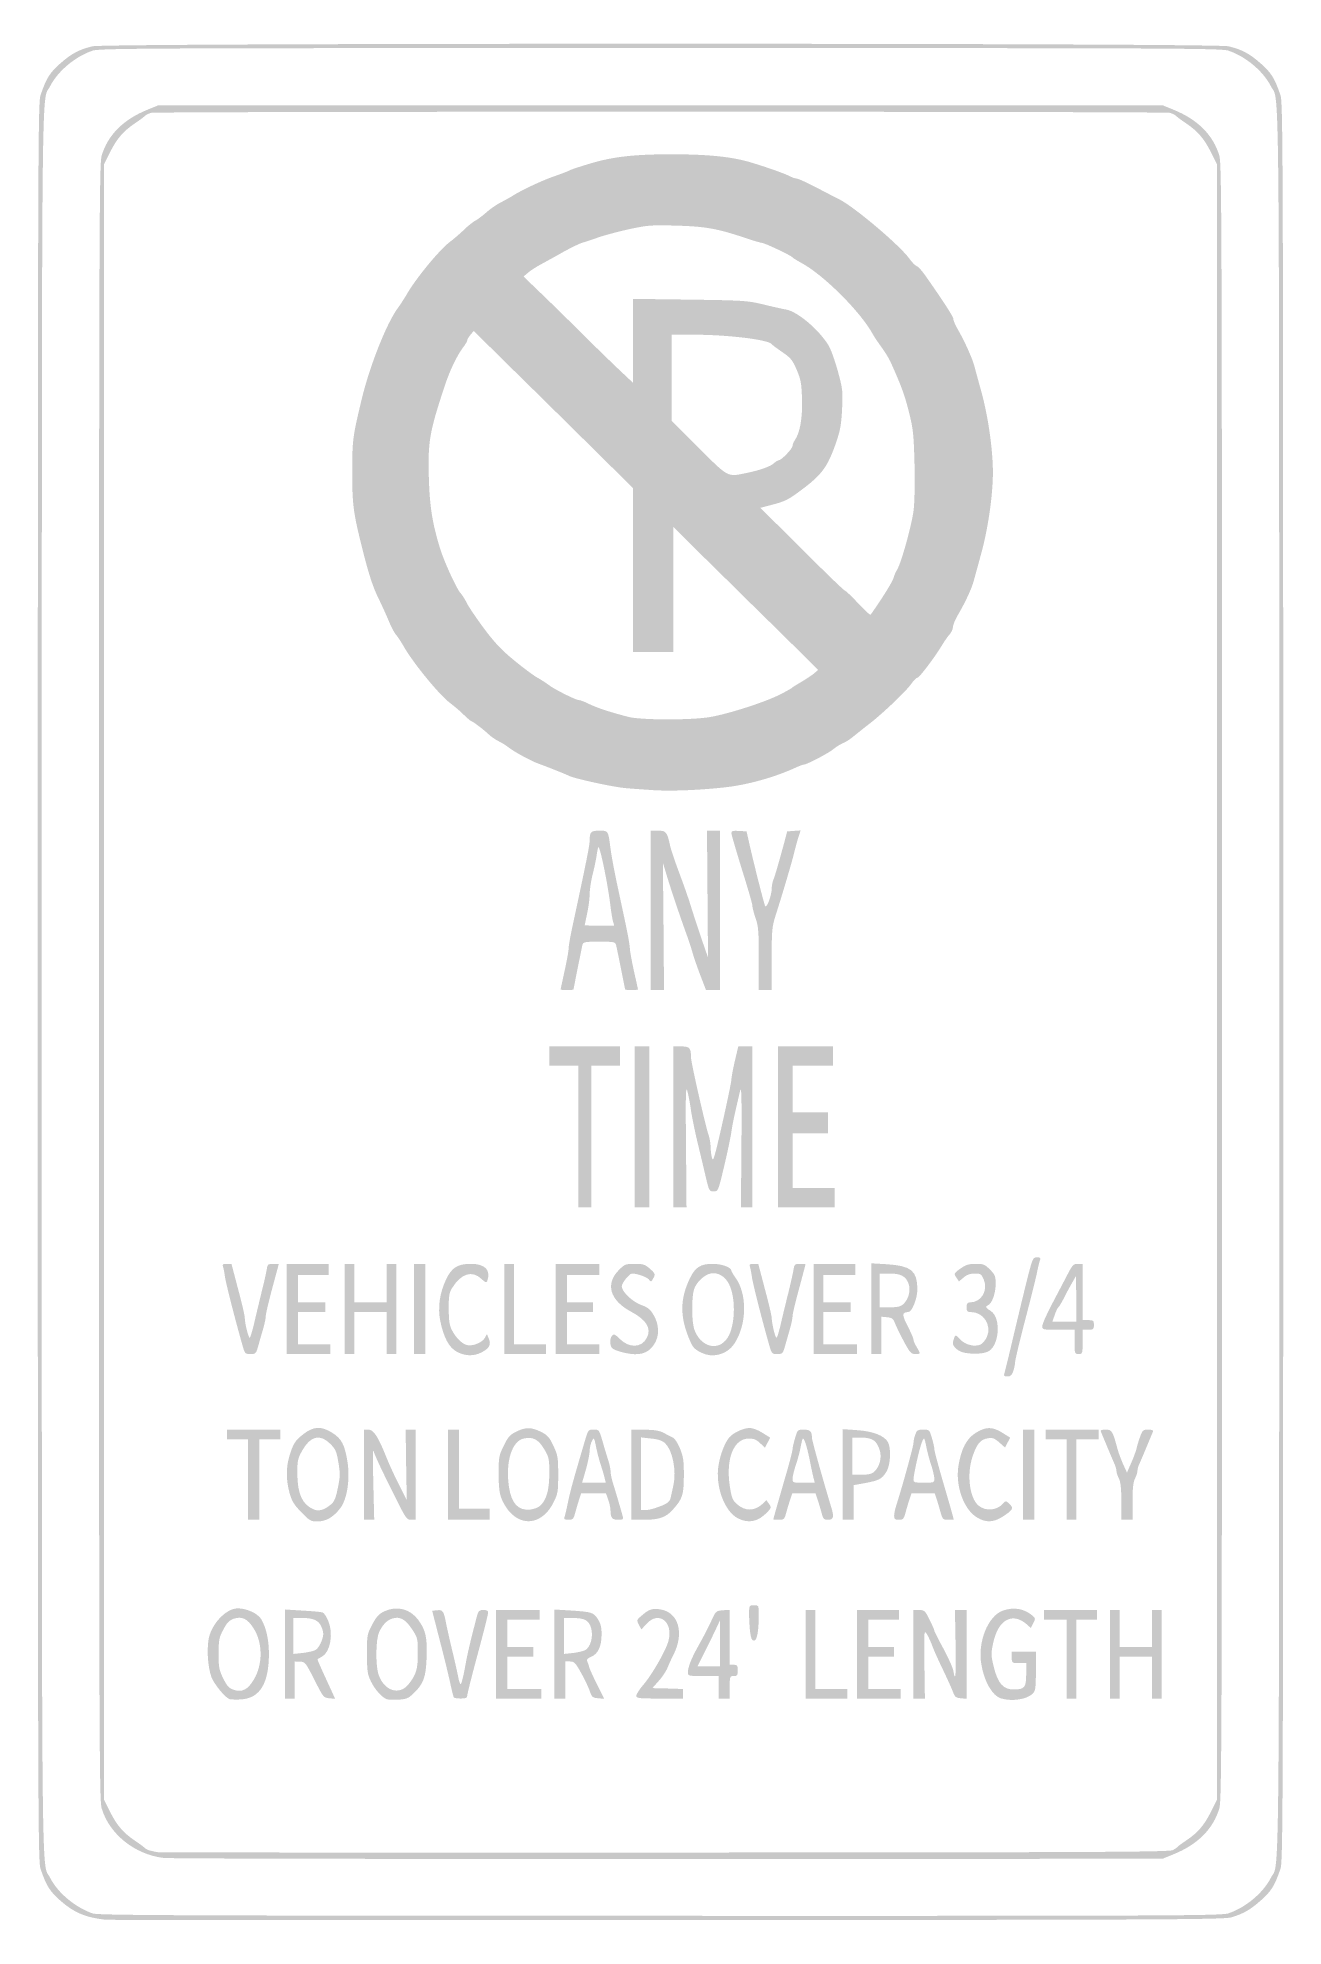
# Model space of a CAD drawing. Header units: inches. Extents: x -0.5 to 0.5, y -0.75 to 0.75.
import ezdxf

# ---------------------------------------------------------------- set-up
doc = ezdxf.new("R2010")
doc.units = ezdxf.units.IN
doc.header["$MEASUREMENT"] = 0

msp = doc.modelspace()

# ---------------------------------------------------------------- hatches: boundary and pattern name
h = msp.add_hatch(color=7)
edge = h.paths.add_edge_path()
edge.add_spline(control_points=[(-0.4417, -0.7466), (-0.458, -0.7447), (-0.4666, -0.741), (-0.4779, -0.7311), (-0.486, -0.724), (-0.489, -0.7191), (-0.4934, -0.7058), (-0.4954, -0.6998), (-0.4955, -0.6477), (-0.4955, 0), (-0.4955, 0.6477), (-0.4954, 0.6998), (-0.4934, 0.7058), (-0.489, 0.7191), (-0.486, 0.724), (-0.4779, 0.7311), (-0.4686, 0.7393), (-0.4626, 0.7425), (-0.4519, 0.745), (-0.4404, 0.7477), (0.4404, 0.7477), (0.4519, 0.745), (0.4626, 0.7425), (0.4686, 0.7393), (0.4779, 0.7311), (0.486, 0.724), (0.489, 0.7191), (0.4934, 0.7058), (0.4954, 0.6998), (0.4955, 0.6477), (0.4955, 0), (0.4955, -0.6477), (0.4954, -0.6998), (0.4934, -0.7058), (0.489, -0.7191), (0.486, -0.724), (0.4779, -0.7311), (0.469, -0.7389), (0.4644, -0.7415), (0.4547, -0.7446), (0.4487, -0.7465), (0.4093, -0.7467), (0.0051, -0.7469), (-0.2385, -0.747), (-0.4396, -0.7469), (-0.4417, -0.7466)], knot_values=[0, 0, 0, 0, 1, 1, 1, 2, 2, 2, 3, 3, 3, 4, 4, 4, 5, 5, 5, 6, 6, 6, 7, 7, 7, 8, 8, 8, 9, 9, 9, 10, 10, 10, 11, 11, 11, 12, 12, 12, 13, 13, 13, 14, 14, 14, 15, 15, 15, 15], degree=3, periodic=0)
edge = h.paths.add_edge_path(flags=0)
edge.add_spline(control_points=[(0.452, -0.7415), (0.4658, -0.7368), (0.4796, -0.7252), (0.4857, -0.7132), (0.4928, -0.6993), (0.4923, -0.7518), (0.4923, 0), (0.4923, 0.7518), (0.4928, 0.6993), (0.4857, 0.7132), (0.4796, 0.7252), (0.4658, 0.7368), (0.452, 0.7415), (0.4462, 0.7434), (0.4121, 0.7436), (0, 0.7436), (-0.4121, 0.7436), (-0.4462, 0.7434), (-0.452, 0.7415), (-0.4658, 0.7368), (-0.4796, 0.7252), (-0.4857, 0.7132), (-0.4928, 0.6993), (-0.4923, 0.7518), (-0.4923, 0), (-0.4923, -0.7518), (-0.4928, -0.6993), (-0.4857, -0.7132), (-0.4797, -0.7251), (-0.466, -0.7366), (-0.4519, -0.7416), (-0.4475, -0.7431), (-0.3822, -0.7434), (-0.0005, -0.7435), (0.4122, -0.7436), (0.4462, -0.7434), (0.452, -0.7415)], knot_values=[0, 0, 0, 0, 1, 1, 1, 2, 2, 2, 3, 3, 3, 4, 4, 4, 5, 5, 5, 6, 6, 6, 7, 7, 7, 8, 8, 8, 9, 9, 9, 10, 10, 10, 11, 11, 11, 12, 12, 12, 12], degree=3, periodic=0)
h = msp.add_hatch(color=7)
edge = h.paths.add_edge_path()
edge.add_spline(control_points=[(-0.3955, -0.6974), (-0.4185, -0.6946), (-0.4386, -0.6784), (-0.4447, -0.6579), (-0.4466, -0.6512), (-0.4468, -0.6034), (-0.4468, 0), (-0.4468, 0.6034), (-0.4466, 0.6512), (-0.4447, 0.6579), (-0.4398, 0.6744), (-0.4274, 0.6868), (-0.408, 0.6946)], knot_values=[0, 0, 0, 0, 1, 1, 1, 2, 2, 2, 3, 3, 3, 4, 4, 4, 4], degree=3, periodic=0)
edge.add_line((-0.408, 0.6946), (-0.3994, 0.6981))
edge.add_line((-0.3994, 0.6981), (0, 0.6981))
edge.add_line((0, 0.6981), (0.3994, 0.6981))
edge.add_line((0.3994, 0.6981), (0.408, 0.6946))
edge.add_spline(control_points=[(0.408, 0.6946), (0.4274, 0.6868), (0.4398, 0.6744), (0.4447, 0.6579), (0.4466, 0.6512), (0.4468, 0.6034), (0.4468, 0), (0.4468, -0.6034), (0.4466, -0.6512), (0.4447, -0.6579), (0.4398, -0.6744), (0.4274, -0.6868), (0.408, -0.6946)], knot_values=[0, 0, 0, 0, 1, 1, 1, 2, 2, 2, 3, 3, 3, 4, 4, 4, 4], degree=3, periodic=0)
edge.add_line((0.408, -0.6946), (0.3994, -0.6981))
edge.add_line((0.3994, -0.6981), (0.0058, -0.6982))
edge.add_spline(control_points=[(0.0058, -0.6982), (-0.2107, -0.6983), (-0.3913, -0.698), (-0.3955, -0.6974)], knot_values=[0, 0, 0, 0, 1, 1, 1, 1], degree=3, periodic=0)
edge = h.paths.add_edge_path(flags=0)
edge.add_spline(control_points=[(0.4077, -0.6912), (0.4095, -0.6902), (0.4112, -0.689), (0.4115, -0.6885), (0.4119, -0.688), (0.4151, -0.6857), (0.4186, -0.6833), (0.4276, -0.6773), (0.4327, -0.6713), (0.4382, -0.6603)], knot_values=[0, 0, 0, 0, 1, 1, 1, 2, 2, 2, 3, 3, 3, 3], degree=3, periodic=0)
edge.add_line((0.4382, -0.6603), (0.4429, -0.6508))
edge.add_line((0.4429, -0.6508), (0.4429, 0))
edge.add_line((0.4429, 0), (0.4429, 0.6508))
edge.add_line((0.4429, 0.6508), (0.4382, 0.6603))
edge.add_spline(control_points=[(0.4382, 0.6603), (0.4327, 0.6713), (0.4277, 0.6772), (0.4186, 0.6834), (0.4151, 0.6858), (0.4114, 0.6884), (0.4105, 0.6894), (0.4096, 0.6903), (0.4072, 0.6915), (0.4054, 0.692), (0.4009, 0.6932), (-0.4009, 0.6932), (-0.4054, 0.692), (-0.4072, 0.6915), (-0.4096, 0.6903), (-0.4105, 0.6894), (-0.4114, 0.6884), (-0.4151, 0.6858), (-0.4186, 0.6834), (-0.4277, 0.6772), (-0.4327, 0.6713), (-0.4382, 0.6603)], knot_values=[0, 0, 0, 0, 1, 1, 1, 2, 2, 2, 3, 3, 3, 4, 4, 4, 5, 5, 5, 6, 6, 6, 7, 7, 7, 7], degree=3, periodic=0)
edge.add_line((-0.4382, 0.6603), (-0.4429, 0.6508))
edge.add_line((-0.4429, 0.6508), (-0.4429, 0))
edge.add_line((-0.4429, 0), (-0.4429, -0.6508))
edge.add_line((-0.4429, -0.6508), (-0.4382, -0.6603))
edge.add_spline(control_points=[(-0.4382, -0.6603), (-0.4327, -0.6713), (-0.4277, -0.6772), (-0.4186, -0.6834), (-0.4151, -0.6858), (-0.4114, -0.6884), (-0.4105, -0.6894), (-0.4096, -0.6903), (-0.4075, -0.6913), (-0.406, -0.6916), (-0.4045, -0.6919), (-0.4021, -0.6925), (-0.4006, -0.6928), (-0.3992, -0.6931), (-0.2175, -0.6932), (0.0032, -0.6931), (0.3445, -0.693), (0.405, -0.6927), (0.4077, -0.6912)], knot_values=[0, 0, 0, 0, 1, 1, 1, 2, 2, 2, 3, 3, 3, 4, 4, 4, 5, 5, 5, 6, 6, 6, 6], degree=3, periodic=0)
h = msp.add_hatch(color=7)
edge = h.paths.add_edge_path()
edge.add_spline(control_points=[(-0.0051, 0.1527), (-0.0125, 0.1532), (-0.0229, 0.1539), (-0.0282, 0.1544), (-0.038, 0.1553), (-0.0692, 0.1621), (-0.073, 0.1642), (-0.0754, 0.1655), (-0.0895, 0.1711), (-0.097, 0.1738), (-0.103, 0.1759), (-0.1172, 0.1837), (-0.1212, 0.187), (-0.1226, 0.1882), (-0.1259, 0.1902), (-0.1286, 0.1916), (-0.1313, 0.1929), (-0.1347, 0.1953), (-0.1363, 0.1968), (-0.1402, 0.2006), (-0.1496, 0.2077), (-0.1506, 0.2077), (-0.151, 0.2077), (-0.1538, 0.2101), (-0.1568, 0.213), (-0.1597, 0.2159), (-0.1645, 0.2199), (-0.1673, 0.222), (-0.1758, 0.2283), (-0.1966, 0.2536), (-0.2044, 0.2673), (-0.2064, 0.2708), (-0.2091, 0.2749), (-0.2104, 0.2764), (-0.2117, 0.2778), (-0.2143, 0.2827), (-0.2161, 0.2872), (-0.218, 0.2917), (-0.2214, 0.2992), (-0.2236, 0.3038), (-0.2287, 0.3139), (-0.2319, 0.3237), (-0.2371, 0.3443), (-0.2445, 0.3737), (-0.2453, 0.3798), (-0.2453, 0.4058), (-0.2453, 0.4316), (-0.245, 0.4339), (-0.2376, 0.4647), (-0.2314, 0.4904), (-0.2181, 0.5241), (-0.2093, 0.5362), (-0.2069, 0.5395), (-0.2037, 0.5445), (-0.2021, 0.5472), (-0.1951, 0.5597), (-0.1757, 0.5833), (-0.1673, 0.5895), (-0.1645, 0.5916), (-0.1596, 0.5958), (-0.1564, 0.5989), (-0.1532, 0.602), (-0.1491, 0.6053), (-0.1473, 0.6062), (-0.1455, 0.6071), (-0.1415, 0.6102), (-0.1384, 0.6129), (-0.1353, 0.6157), (-0.1301, 0.6192), (-0.1269, 0.6208), (-0.1238, 0.6224), (-0.1197, 0.6247), (-0.1179, 0.6258), (-0.1112, 0.6302), (-0.0938, 0.6384), (-0.084, 0.6417), (-0.0783, 0.6437), (-0.0731, 0.6457), (-0.0724, 0.6462), (-0.0717, 0.6467), (-0.0642, 0.6492), (-0.0558, 0.6517), (-0.0379, 0.6571), (-0.0203, 0.6591), (0.0096, 0.659), (0.0384, 0.659), (0.0574, 0.657), (0.0724, 0.6524), (0.086, 0.6483), (0.1004, 0.6431), (0.1041, 0.641), (0.1054, 0.6403), (0.1073, 0.6397), (0.1083, 0.6397), (0.1094, 0.6397), (0.1161, 0.6367), (0.1232, 0.633), (0.1303, 0.6293), (0.1389, 0.6248), (0.1424, 0.6231), (0.155, 0.6166), (0.1909, 0.5861), (0.1983, 0.5756), (0.2003, 0.5728), (0.2029, 0.5702), (0.204, 0.5699), (0.2052, 0.5695), (0.2084, 0.5659), (0.2112, 0.5618), (0.2255, 0.5414), (0.2334, 0.5291), (0.2331, 0.5278), (0.2329, 0.5269), (0.2346, 0.5231), (0.2368, 0.5192), (0.2421, 0.5101), (0.2485, 0.4957), (0.2499, 0.4899), (0.2506, 0.4873), (0.2528, 0.4789), (0.255, 0.4712), (0.2606, 0.4512), (0.2645, 0.4242), (0.2645, 0.4058), (0.2645, 0.3874), (0.2606, 0.3604), (0.255, 0.3404), (0.2529, 0.3326), (0.2503, 0.3232), (0.2493, 0.3195), (0.2475, 0.3128), (0.2424, 0.302), (0.2361, 0.2912), (0.2343, 0.2881), (0.2328, 0.2842), (0.2327, 0.2826), (0.2327, 0.2809), (0.2314, 0.2783), (0.23, 0.2767), (0.2285, 0.275), (0.226, 0.2714), (0.2243, 0.2686), (0.2189, 0.2594), (0.206, 0.2423), (0.2045, 0.2423), (0.2037, 0.2423), (0.2012, 0.2398), (0.1991, 0.2368), (0.1947, 0.2307), (0.1748, 0.2119), (0.1647, 0.2044), (0.1612, 0.2017), (0.1564, 0.1978), (0.1539, 0.1958), (0.1515, 0.1937), (0.1477, 0.1912), (0.1454, 0.1903), (0.1432, 0.1893), (0.1397, 0.1872), (0.1377, 0.1855), (0.1338, 0.1822), (0.1164, 0.1731), (0.1141, 0.1731), (0.1134, 0.1731), (0.1103, 0.172), (0.1074, 0.1706), (0.0906, 0.1629), (0.0687, 0.1568), (0.0506, 0.1549), (0.0304, 0.1527), (0.0087, 0.1519), (-0.0051, 0.1527)], knot_values=[0, 0, 0, 0, 1, 1, 1, 2, 2, 2, 3, 3, 3, 4, 4, 4, 5, 5, 5, 6, 6, 6, 7, 7, 7, 8, 8, 8, 9, 9, 9, 10, 10, 10, 11, 11, 11, 12, 12, 12, 13, 13, 13, 14, 14, 14, 15, 15, 15, 16, 16, 16, 17, 17, 17, 18, 18, 18, 19, 19, 19, 20, 20, 20, 21, 21, 21, 22, 22, 22, 23, 23, 23, 24, 24, 24, 25, 25, 25, 26, 26, 26, 27, 27, 27, 28, 28, 28, 29, 29, 29, 30, 30, 30, 31, 31, 31, 32, 32, 32, 33, 33, 33, 34, 34, 34, 35, 35, 35, 36, 36, 36, 37, 37, 37, 38, 38, 38, 39, 39, 39, 40, 40, 40, 41, 41, 41, 42, 42, 42, 43, 43, 43, 44, 44, 44, 45, 45, 45, 46, 46, 46, 47, 47, 47, 48, 48, 48, 49, 49, 49, 50, 50, 50, 51, 51, 51, 52, 52, 52, 53, 53, 53, 54, 54, 54, 55, 55, 55, 56, 56, 56, 57, 57, 57, 57], degree=3, periodic=0)
edge = h.paths.add_edge_path(flags=0)
edge.add_spline(control_points=[(0.0391, 0.2109), (0.0537, 0.2133), (0.0838, 0.223), (0.0955, 0.2291), (0.1004, 0.2316), (0.1048, 0.2341), (0.1051, 0.2346), (0.1055, 0.235), (0.1087, 0.237), (0.1122, 0.239), (0.1157, 0.2411), (0.1201, 0.244), (0.1221, 0.2456)], knot_values=[0, 0, 0, 0, 1, 1, 1, 2, 2, 2, 3, 3, 3, 4, 4, 4, 4], degree=3, periodic=0)
edge.add_line((0.1221, 0.2456), (0.1255, 0.2485))
edge.add_line((0.1255, 0.2485), (0.1118, 0.262))
edge.add_spline(control_points=[(0.1118, 0.262), (0.1043, 0.2695), (0.0857, 0.2878), (0.0705, 0.3027), (0.0554, 0.3177), (0.0356, 0.3371), (0.0266, 0.346)], knot_values=[0, 0, 0, 0, 1, 1, 1, 2, 2, 2, 2], degree=3, periodic=0)
edge.add_line((0.0266, 0.346), (0.0103, 0.3622))
edge.add_line((0.0103, 0.3622), (0.0103, 0.3125))
edge.add_line((0.0103, 0.3125), (0.0103, 0.2628))
edge.add_line((0.0103, 0.2628), (-0.0058, 0.2628))
edge.add_line((-0.0058, 0.2628), (-0.0218, 0.2628))
edge.add_line((-0.0218, 0.2628), (-0.0218, 0.328))
edge.add_line((-0.0218, 0.328), (-0.0218, 0.3932))
edge.add_line((-0.0218, 0.3932), (-0.0446, 0.4157))
edge.add_spline(control_points=[(-0.0446, 0.4157), (-0.0571, 0.4281), (-0.0806, 0.4513), (-0.0968, 0.4673), (-0.113, 0.4832), (-0.1313, 0.5012), (-0.1374, 0.5073)], knot_values=[0, 0, 0, 0, 1, 1, 1, 2, 2, 2, 2], degree=3, periodic=0)
edge.add_line((-0.1374, 0.5073), (-0.1486, 0.5184))
edge.add_line((-0.1486, 0.5184), (-0.1512, 0.5153))
edge.add_spline(control_points=[(-0.1512, 0.5153), (-0.1526, 0.5136), (-0.1538, 0.5116), (-0.1538, 0.5108), (-0.1538, 0.5101), (-0.1553, 0.5075), (-0.1572, 0.5051), (-0.1622, 0.4983), (-0.1676, 0.487), (-0.1717, 0.4746), (-0.184, 0.4374), (-0.1852, 0.4303), (-0.1843, 0.4003), (-0.1836, 0.3783), (-0.1815, 0.3652), (-0.1756, 0.3458), (-0.1722, 0.3347), (-0.1624, 0.3133), (-0.1591, 0.3096), (-0.1578, 0.3082), (-0.1556, 0.3047), (-0.1542, 0.3019), (-0.1529, 0.2991), (-0.1468, 0.2901), (-0.1407, 0.2818), (-0.1321, 0.2703), (-0.1267, 0.2645), (-0.1166, 0.2562), (-0.1095, 0.2503), (-0.1012, 0.2442), (-0.0983, 0.2425), (-0.0954, 0.2409), (-0.0912, 0.2382), (-0.0891, 0.2366), (-0.0841, 0.2328), (-0.0673, 0.2244), (-0.0647, 0.2244), (-0.0636, 0.2244), (-0.06, 0.223), (-0.0567, 0.2213), (-0.0508, 0.2184), (-0.0404, 0.2149), (-0.0256, 0.2111), (-0.0158, 0.2085), (0.0238, 0.2084), (0.0391, 0.2109)], knot_values=[0, 0, 0, 0, 1, 1, 1, 2, 2, 2, 3, 3, 3, 4, 4, 4, 5, 5, 5, 6, 6, 6, 7, 7, 7, 8, 8, 8, 9, 9, 9, 10, 10, 10, 11, 11, 11, 12, 12, 12, 13, 13, 13, 14, 14, 14, 15, 15, 15, 15], degree=3, periodic=0)
edge = h.paths.add_edge_path(flags=0)
edge.add_spline(control_points=[(0.1762, 0.3057), (0.1809, 0.3128), (0.185, 0.32), (0.1855, 0.3218), (0.1859, 0.3235), (0.1871, 0.3264), (0.1882, 0.3281), (0.1916, 0.3336), (0.2001, 0.3643), (0.2015, 0.3763), (0.2022, 0.3829), (0.2025, 0.3988), (0.2021, 0.4135), (0.2015, 0.4364), (0.201, 0.4407), (0.1976, 0.4542), (0.1941, 0.4678), (0.192, 0.4737), (0.1832, 0.4934), (0.1818, 0.4964), (0.1785, 0.5019), (0.1758, 0.5055), (0.1731, 0.5092), (0.1701, 0.5137), (0.1691, 0.5155), (0.1594, 0.5335), (0.1295, 0.5633), (0.1118, 0.5727), (0.1085, 0.5745), (0.1055, 0.5764), (0.1051, 0.5769), (0.1043, 0.5783), (0.0827, 0.5885), (0.0807, 0.5885), (0.0799, 0.5885), (0.0739, 0.5902), (0.0675, 0.5924), (0.0452, 0.5999), (0.0355, 0.6016), (0.0127, 0.6022), (-0.0068, 0.6028), (-0.0099, 0.6026), (-0.0244, 0.5995), (-0.0331, 0.5976), (-0.0443, 0.5946), (-0.0493, 0.5929), (-0.0543, 0.5911), (-0.0601, 0.5892), (-0.0622, 0.5886), (-0.0643, 0.588), (-0.0711, 0.5847), (-0.0773, 0.5813), (-0.0834, 0.5778), (-0.0915, 0.5734), (-0.0951, 0.5714), (-0.0987, 0.5695), (-0.1033, 0.5665), (-0.1053, 0.5648)], knot_values=[0, 0, 0, 0, 1, 1, 1, 2, 2, 2, 3, 3, 3, 4, 4, 4, 5, 5, 5, 6, 6, 6, 7, 7, 7, 8, 8, 8, 9, 9, 9, 10, 10, 10, 11, 11, 11, 12, 12, 12, 13, 13, 13, 14, 14, 14, 15, 15, 15, 16, 16, 16, 17, 17, 17, 18, 18, 18, 19, 19, 19, 19], degree=3, periodic=0)
edge.add_line((-0.1053, 0.5648), (-0.109, 0.5617))
edge.add_line((-0.109, 0.5617), (-0.0959, 0.5491))
edge.add_spline(control_points=[(-0.0959, 0.5491), (-0.0887, 0.5422), (-0.0747, 0.5285), (-0.0648, 0.5186), (-0.0549, 0.5087), (-0.0411, 0.4953), (-0.0343, 0.4888)], knot_values=[0, 0, 0, 0, 1, 1, 1, 2, 2, 2, 2], degree=3, periodic=0)
edge.add_line((-0.0343, 0.4888), (-0.0218, 0.477))
edge.add_line((-0.0218, 0.477), (-0.0218, 0.5105))
edge.add_line((-0.0218, 0.5105), (-0.0218, 0.5439))
edge.add_line((-0.0218, 0.5439), (0.0234, 0.5433))
edge.add_spline(control_points=[(0.0234, 0.5433), (0.0662, 0.5427), (0.0693, 0.5425), (0.0821, 0.5394), (0.0895, 0.5376), (0.0975, 0.5358), (0.1, 0.5354), (0.109, 0.5338), (0.1257, 0.5198), (0.1337, 0.5069), (0.1355, 0.504), (0.1388, 0.4948), (0.1411, 0.4864), (0.145, 0.4721), (0.1452, 0.4703), (0.1445, 0.4561), (0.1439, 0.4439), (0.143, 0.4389), (0.1397, 0.4294), (0.1331, 0.4103), (0.1285, 0.4039), (0.1118, 0.3915), (0.1015, 0.3838), (0.0993, 0.3827), (0.0874, 0.3796)], knot_values=[0, 0, 0, 0, 1, 1, 1, 2, 2, 2, 3, 3, 3, 4, 4, 4, 5, 5, 5, 6, 6, 6, 7, 7, 7, 8, 8, 8, 8], degree=3, periodic=0)
edge.add_line((0.0874, 0.3796), (0.0794, 0.3775))
edge.add_line((0.0794, 0.3775), (0.0887, 0.3683))
edge.add_spline(control_points=[(0.0887, 0.3683), (0.0939, 0.3633), (0.1088, 0.3484), (0.122, 0.3353), (0.1351, 0.3222), (0.1463, 0.3115), (0.1469, 0.3115), (0.1474, 0.3115), (0.1521, 0.3071), (0.1572, 0.3016), (0.1623, 0.2962), (0.1668, 0.292), (0.1671, 0.2924), (0.1675, 0.2927), (0.1716, 0.2987), (0.1762, 0.3057)], knot_values=[0, 0, 0, 0, 1, 1, 1, 2, 2, 2, 3, 3, 3, 4, 4, 4, 5, 5, 5, 5], degree=3, periodic=0)
edge = h.paths.add_edge_path(flags=0)
edge.add_spline(control_points=[(0.0682, 0.4052), (0.0788, 0.4074), (0.0875, 0.4104), (0.0902, 0.413), (0.0916, 0.4143), (0.0934, 0.4154), (0.0941, 0.4154), (0.0962, 0.4154), (0.1051, 0.4247), (0.1051, 0.4269), (0.1051, 0.428), (0.1059, 0.4301), (0.1069, 0.4314), (0.111, 0.4373), (0.1131, 0.4492), (0.1126, 0.4642), (0.1122, 0.477), (0.1116, 0.4799), (0.1083, 0.4876), (0.105, 0.4953), (0.1035, 0.497), (0.0968, 0.5016), (0.0926, 0.5045), (0.0888, 0.5073), (0.0885, 0.5078), (0.0858, 0.5115), (0.0533, 0.5154), (0.0251, 0.5154)], knot_values=[0, 0, 0, 0, 1, 1, 1, 2, 2, 2, 3, 3, 3, 4, 4, 4, 5, 5, 5, 6, 6, 6, 7, 7, 7, 8, 8, 8, 9, 9, 9, 9], degree=3, periodic=0)
edge.add_line((0.0251, 0.5154), (0.009, 0.5154))
edge.add_line((0.009, 0.5154), (0.009, 0.4811))
edge.add_line((0.009, 0.4811), (0.009, 0.4468))
edge.add_line((0.009, 0.4468), (0.0304, 0.4253))
edge.add_spline(control_points=[(0.0304, 0.4253), (0.0543, 0.4014), (0.053, 0.4021), (0.0682, 0.4052)], knot_values=[0, 0, 0, 0, 1, 1, 1, 1], degree=3, periodic=0)
h = msp.add_hatch(color=7)
edge = h.paths.add_edge_path()
edge.add_spline(control_points=[(-0.0795, -0.006), (-0.0795, -0.0057), (-0.078, 0.001), (-0.0763, 0.009), (-0.0745, 0.0169), (-0.0731, 0.025), (-0.0731, 0.0269), (-0.0731, 0.0288), (-0.0717, 0.0369), (-0.0699, 0.045), (-0.0589, 0.0962), (-0.0564, 0.1088), (-0.0564, 0.1124), (-0.0564, 0.1195), (-0.0554, 0.1205), (-0.0487, 0.1205), (-0.0415, 0.1205), (-0.0416, 0.1207), (-0.0398, 0.1064), (-0.0391, 0.1011), (-0.0368, 0.0884), (-0.0346, 0.0782), (-0.0324, 0.068), (-0.0292, 0.053), (-0.0275, 0.045), (-0.0258, 0.0369), (-0.0244, 0.0288), (-0.0244, 0.0269), (-0.0244, 0.025), (-0.0229, 0.0169), (-0.0212, 0.009), (-0.0194, 0.001), (-0.0179, -0.0057), (-0.0179, -0.006), (-0.0179, -0.0062), (-0.0203, -0.0064), (-0.0231, -0.0064), (-0.0259, -0.0064), (-0.0282, -0.0062), (-0.0282, -0.0059), (-0.0282, -0.0053), (-0.0344, 0.0255), (-0.0353, 0.0292), (-0.0359, 0.0319), (-0.0365, 0.0321), (-0.0487, 0.0321), (-0.0609, 0.0321), (-0.0615, 0.0319), (-0.0622, 0.0292), (-0.063, 0.0255), (-0.0692, -0.0053), (-0.0692, -0.0059), (-0.0692, -0.0062), (-0.0715, -0.0064), (-0.0744, -0.0064), (-0.0772, -0.0064), (-0.0795, -0.0062), (-0.0795, -0.006)], knot_values=[0, 0, 0, 0, 1, 1, 1, 2, 2, 2, 3, 3, 3, 4, 4, 4, 5, 5, 5, 6, 6, 6, 7, 7, 7, 8, 8, 8, 9, 9, 9, 10, 10, 10, 11, 11, 11, 12, 12, 12, 13, 13, 13, 14, 14, 14, 15, 15, 15, 16, 16, 16, 17, 17, 17, 18, 18, 18, 19, 19, 19, 19], degree=3, periodic=0)
edge = h.paths.add_edge_path(flags=0)
edge.add_spline(control_points=[(-0.0378, 0.0484), (-0.0384, 0.0503), (-0.0392, 0.0557), (-0.0398, 0.0603), (-0.0417, 0.0767), (-0.0476, 0.1057), (-0.0493, 0.1074), (-0.0496, 0.1077), (-0.0502, 0.1051), (-0.0507, 0.1017), (-0.0511, 0.0983), (-0.0526, 0.0911), (-0.054, 0.0857), (-0.0553, 0.0803), (-0.0564, 0.0731), (-0.0564, 0.0697), (-0.0564, 0.0663), (-0.0573, 0.0594), (-0.0584, 0.0545), (-0.0594, 0.0496), (-0.0603, 0.0454), (-0.0603, 0.0452), (-0.0603, 0.045), (-0.055, 0.0449), (-0.0486, 0.0449)], knot_values=[0, 0, 0, 0, 1, 1, 1, 2, 2, 2, 3, 3, 3, 4, 4, 4, 5, 5, 5, 6, 6, 6, 7, 7, 7, 8, 8, 8, 8], degree=3, periodic=0)
edge.add_line((-0.0486, 0.0449), (-0.0369, 0.0449))
edge.add_line((-0.0369, 0.0449), (-0.0378, 0.0484))
h = msp.add_hatch(color=7)
edge = h.paths.add_edge_path()
edge.add_line((-0.0077, 0.0571), (-0.0077, 0.1205))
edge.add_line((-0.0077, 0.1205), (-0.0019, 0.1205))
edge.add_spline(control_points=[(-0.0019, 0.1205), (0.0045, 0.1205), (0.0053, 0.1195), (0.0077, 0.1083), (0.0083, 0.1055), (0.0118, 0.0951), (0.0155, 0.0853), (0.0192, 0.0754), (0.0232, 0.0638), (0.0244, 0.0596), (0.0257, 0.0554), (0.0292, 0.0446), (0.0322, 0.0357)], knot_values=[0, 0, 0, 0, 1, 1, 1, 2, 2, 2, 3, 3, 3, 4, 4, 4, 4], degree=3, periodic=0)
edge.add_line((0.0322, 0.0357), (0.0378, 0.0195))
edge.add_line((0.0378, 0.0195), (0.0374, 0.07))
edge.add_line((0.0374, 0.07), (0.037, 0.1205))
edge.add_line((0.037, 0.1205), (0.0422, 0.1205))
edge.add_line((0.0422, 0.1205), (0.0474, 0.1205))
edge.add_line((0.0474, 0.1205), (0.0474, 0.0571))
edge.add_line((0.0474, 0.0571), (0.0474, -0.0064))
edge.add_line((0.0474, -0.0064), (0.0418, -0.0064))
edge.add_line((0.0418, -0.0064), (0.0362, -0.0064))
edge.add_line((0.0362, -0.0064), (0.0314, 0.0061))
edge.add_spline(control_points=[(0.0314, 0.0061), (0.0288, 0.013), (0.0261, 0.0209), (0.0254, 0.0237), (0.0246, 0.0265), (0.0221, 0.0343), (0.0196, 0.041), (0.014, 0.0568), (0.0087, 0.0725), (0.0049, 0.085)], knot_values=[0, 0, 0, 0, 1, 1, 1, 2, 2, 2, 3, 3, 3, 3], degree=3, periodic=0)
edge.add_line((0.0049, 0.085), (0.0019, 0.095))
edge.add_line((0.0019, 0.095), (0.0024, 0.0443))
edge.add_line((0.0024, 0.0443), (0.0028, -0.0064))
edge.add_line((0.0028, -0.0064), (-0.0025, -0.0064))
edge.add_line((-0.0025, -0.0064), (-0.0077, -0.0064))
edge.add_line((-0.0077, -0.0064), (-0.0077, 0.0571))
h = msp.add_hatch(color=7)
edge = h.paths.add_edge_path()
edge.add_spline(control_points=[(0.0782, 0.0186), (0.0782, 0.0404), (0.0779, 0.0446), (0.0756, 0.0509), (0.0742, 0.055), (0.0731, 0.0594), (0.0731, 0.0608), (0.0731, 0.0622), (0.0693, 0.0753), (0.0647, 0.0899), (0.0602, 0.1046), (0.0564, 0.1174), (0.0564, 0.1186), (0.0564, 0.1203), (0.0576, 0.1206), (0.0624, 0.1203)], knot_values=[0, 0, 0, 0, 1, 1, 1, 2, 2, 2, 3, 3, 3, 4, 4, 4, 5, 5, 5, 5], degree=3, periodic=0)
edge.add_line((0.0624, 0.1203), (0.0685, 0.1199))
edge.add_line((0.0685, 0.1199), (0.0708, 0.1096))
edge.add_spline(control_points=[(0.0708, 0.1096), (0.0753, 0.0901), (0.0824, 0.0622), (0.0833, 0.0604), (0.0845, 0.0583), (0.0885, 0.0692), (0.0885, 0.0745), (0.0885, 0.0764), (0.0891, 0.0797), (0.0899, 0.0816), (0.0913, 0.0852), (0.094, 0.0946), (0.0986, 0.1115)], knot_values=[0, 0, 0, 0, 1, 1, 1, 2, 2, 2, 3, 3, 3, 4, 4, 4, 4], degree=3, periodic=0)
edge.add_line((0.0986, 0.1115), (0.1008, 0.1199))
edge.add_line((0.1008, 0.1199), (0.1061, 0.1203))
edge.add_line((0.1061, 0.1203), (0.1115, 0.1207))
edge.add_line((0.1115, 0.1207), (0.1095, 0.1145))
edge.add_spline(control_points=[(0.1095, 0.1145), (0.1085, 0.1111), (0.107, 0.1057), (0.1063, 0.1026), (0.1046, 0.0956), (0.0971, 0.0702), (0.0921, 0.0546), (0.0886, 0.0436), (0.0885, 0.0421), (0.0885, 0.0184)], knot_values=[0, 0, 0, 0, 1, 1, 1, 2, 2, 2, 3, 3, 3, 3], degree=3, periodic=0)
edge.add_line((0.0885, 0.0184), (0.0885, -0.0064))
edge.add_line((0.0885, -0.0064), (0.0833, -0.0064))
edge.add_line((0.0833, -0.0064), (0.0782, -0.0064))
edge.add_line((0.0782, -0.0064), (0.0782, 0.0186))
for points in [[(-0.0654, -0.1231), (-0.0654, -0.0667), (-0.0769, -0.0667), (-0.0885, -0.0667), (-0.0885, -0.059), (-0.0885, -0.0513), (-0.0603, -0.0513), (-0.0321, -0.0513), (-0.0321, -0.059), (-0.0321, -0.0667), (-0.0436, -0.0667), (-0.0551, -0.0667), (-0.0551, -0.1231), (-0.0551, -0.1795), (-0.0603, -0.1795), (-0.0654, -0.1795), (-0.0654, -0.1231)], [(-0.0205, -0.1154), (-0.0205, -0.0513), (-0.0147, -0.0513), (-0.009, -0.0513), (-0.009, -0.1154), (-0.009, -0.1795), (-0.0147, -0.1795), (-0.0205, -0.1795), (-0.0205, -0.1154)], [(0.0936, -0.1154), (0.0936, -0.0513), (0.1154, -0.0513), (0.1372, -0.0513), (0.1372, -0.059), (0.1372, -0.0667), (0.1212, -0.0667), (0.1051, -0.0667), (0.1051, -0.0853), (0.1051, -0.1038), (0.1192, -0.1038), (0.1333, -0.1038), (0.1333, -0.1122), (0.1333, -0.1205), (0.1192, -0.1205), (0.1051, -0.1205), (0.1051, -0.1423), (0.1051, -0.1641), (0.1218, -0.1641), (0.1385, -0.1641), (0.1385, -0.1718), (0.1385, -0.1795), (0.116, -0.1795), (0.0936, -0.1795), (0.0936, -0.1154)], [(-0.2974, -0.2603), (-0.2974, -0.2244), (-0.2808, -0.2244), (-0.2641, -0.2244), (-0.2641, -0.2288), (-0.2641, -0.2333), (-0.2763, -0.2333), (-0.2885, -0.2333), (-0.2885, -0.2442), (-0.2885, -0.2551), (-0.2776, -0.2551), (-0.2667, -0.2551), (-0.2667, -0.259), (-0.2667, -0.2628), (-0.2776, -0.2628), (-0.2885, -0.2628), (-0.2885, -0.2756), (-0.2885, -0.2885), (-0.2756, -0.2885), (-0.2628, -0.2885), (-0.2628, -0.2923), (-0.2628, -0.2962), (-0.2801, -0.2962), (-0.2974, -0.2962), (-0.2974, -0.2603)], [(-0.2513, -0.2603), (-0.2513, -0.2244), (-0.2474, -0.2244), (-0.2436, -0.2244), (-0.2436, -0.2397), (-0.2436, -0.2551), (-0.2308, -0.2551), (-0.2179, -0.2551), (-0.2179, -0.2397), (-0.2179, -0.2244), (-0.2141, -0.2244), (-0.2103, -0.2244), (-0.2103, -0.2603), (-0.2103, -0.2962), (-0.2141, -0.2962), (-0.2179, -0.2962), (-0.2179, -0.2795), (-0.2179, -0.2628), (-0.2308, -0.2628), (-0.2436, -0.2628), (-0.2436, -0.2795), (-0.2436, -0.2962), (-0.2474, -0.2962), (-0.2513, -0.2962), (-0.2513, -0.2603)], [(-0.1962, -0.2603), (-0.1962, -0.2244), (-0.1917, -0.2244), (-0.1872, -0.2244), (-0.1872, -0.2603), (-0.1872, -0.2962), (-0.1917, -0.2962), (-0.1962, -0.2962), (-0.1962, -0.2603)], [(-0.1244, -0.2603), (-0.1244, -0.2244), (-0.1205, -0.2244), (-0.1167, -0.2244), (-0.1167, -0.2564), (-0.1167, -0.2885), (-0.1038, -0.2885), (-0.091, -0.2885), (-0.091, -0.2923), (-0.091, -0.2962), (-0.1077, -0.2962), (-0.1244, -0.2962), (-0.1244, -0.2603)], [(-0.0833, -0.2603), (-0.0833, -0.2244), (-0.066, -0.2244), (-0.0487, -0.2244), (-0.0487, -0.2288), (-0.0487, -0.2333), (-0.0615, -0.2333), (-0.0744, -0.2333), (-0.0744, -0.2442), (-0.0744, -0.2551), (-0.0641, -0.2551), (-0.0538, -0.2551), (-0.0538, -0.259), (-0.0538, -0.2628), (-0.0641, -0.2628), (-0.0744, -0.2628), (-0.0744, -0.2756), (-0.0744, -0.2885), (-0.0615, -0.2885), (-0.0487, -0.2885), (-0.0487, -0.2923), (-0.0487, -0.2962), (-0.066, -0.2962), (-0.0833, -0.2962), (-0.0833, -0.2603)], [(0.1218, -0.2603), (0.1218, -0.2244), (0.1385, -0.2244), (0.1551, -0.2244), (0.1551, -0.2288), (0.1551, -0.2333), (0.1423, -0.2333), (0.1295, -0.2333), (0.1295, -0.2442), (0.1295, -0.2551), (0.1404, -0.2551), (0.1513, -0.2551), (0.1513, -0.259), (0.1513, -0.2628), (0.1404, -0.2628), (0.1295, -0.2628), (0.1295, -0.2756), (0.1295, -0.2885), (0.1429, -0.2885), (0.1564, -0.2885), (0.1564, -0.2923), (0.1564, -0.2962), (0.1391, -0.2962), (0.1218, -0.2962), (0.1218, -0.2603)], [(-0.3282, -0.3962), (-0.3282, -0.3641), (-0.3365, -0.3641), (-0.3449, -0.3641), (-0.3449, -0.3603), (-0.3449, -0.3564), (-0.3237, -0.3564), (-0.3026, -0.3564), (-0.3026, -0.3603), (-0.3026, -0.3641), (-0.3109, -0.3641), (-0.3192, -0.3641), (-0.3192, -0.3962), (-0.3192, -0.4282), (-0.3237, -0.4282), (-0.3282, -0.4282), (-0.3282, -0.3962)], [(-0.1692, -0.3923), (-0.1692, -0.3564), (-0.1647, -0.3564), (-0.1603, -0.3564), (-0.1603, -0.3878), (-0.1603, -0.4192), (-0.1481, -0.4192), (-0.1359, -0.4192), (-0.1359, -0.4237), (-0.1359, -0.4282), (-0.1526, -0.4282), (-0.1692, -0.4282), (-0.1692, -0.3923)], [(0.2885, -0.3923), (0.2885, -0.3564), (0.2929, -0.3564), (0.2974, -0.3564), (0.2974, -0.3923), (0.2974, -0.4282), (0.2929, -0.4282), (0.2885, -0.4282), (0.2885, -0.3923)], [(0.3231, -0.3962), (0.3231, -0.3641), (0.3147, -0.3641), (0.3064, -0.3641), (0.3064, -0.3603), (0.3064, -0.3564), (0.3276, -0.3564), (0.3487, -0.3564), (0.3487, -0.3603), (0.3487, -0.3641), (0.3397, -0.3641), (0.3308, -0.3641), (0.3308, -0.3962), (0.3308, -0.4282), (0.3269, -0.4282), (0.3231, -0.4282), (0.3231, -0.3962)], [(-0.1308, -0.5353), (-0.1308, -0.5), (-0.1135, -0.5), (-0.0962, -0.5), (-0.0962, -0.5038), (-0.0962, -0.5077), (-0.109, -0.5077), (-0.1218, -0.5077), (-0.1218, -0.5186), (-0.1218, -0.5295), (-0.1115, -0.5295), (-0.1013, -0.5295), (-0.1013, -0.5333), (-0.1013, -0.5372), (-0.1115, -0.5372), (-0.1218, -0.5372), (-0.1218, -0.55), (-0.1218, -0.5628), (-0.1083, -0.5628), (-0.0949, -0.5628), (-0.0949, -0.5667), (-0.0949, -0.5705), (-0.1128, -0.5705), (-0.1308, -0.5705), (-0.1308, -0.5353)], [(0.1154, -0.5353), (0.1154, -0.5), (0.1192, -0.5), (0.1231, -0.5), (0.1231, -0.5314), (0.1231, -0.5628), (0.1359, -0.5628), (0.1487, -0.5628), (0.1487, -0.5667), (0.1487, -0.5705), (0.1321, -0.5705), (0.1154, -0.5705), (0.1154, -0.5353)], [(0.1564, -0.5353), (0.1564, -0.5), (0.1731, -0.5), (0.1897, -0.5), (0.1897, -0.5038), (0.1897, -0.5077), (0.1776, -0.5077), (0.1654, -0.5077), (0.1654, -0.5186), (0.1654, -0.5295), (0.1756, -0.5295), (0.1859, -0.5295), (0.1859, -0.5333), (0.1859, -0.5372), (0.1756, -0.5372), (0.1654, -0.5372), (0.1654, -0.55), (0.1654, -0.5628), (0.1782, -0.5628), (0.191, -0.5628), (0.191, -0.5667), (0.191, -0.5705), (0.1737, -0.5705), (0.1564, -0.5705), (0.1564, -0.5353)], [(0.3231, -0.5391), (0.3231, -0.5077), (0.3141, -0.5077), (0.3051, -0.5077), (0.3051, -0.5038), (0.3051, -0.5), (0.3263, -0.5), (0.3474, -0.5), (0.3474, -0.5038), (0.3474, -0.5077), (0.3391, -0.5077), (0.3308, -0.5077), (0.3308, -0.5391), (0.3308, -0.5705), (0.3269, -0.5705), (0.3231, -0.5705), (0.3231, -0.5391)], [(0.3577, -0.5353), (0.3577, -0.5), (0.3615, -0.5), (0.3654, -0.5), (0.3654, -0.5147), (0.3654, -0.5295), (0.3782, -0.5295), (0.391, -0.5295), (0.391, -0.5147), (0.391, -0.5), (0.3949, -0.5), (0.3987, -0.5), (0.3987, -0.5353), (0.3987, -0.5705), (0.3949, -0.5705), (0.391, -0.5705), (0.391, -0.5538), (0.391, -0.5372), (0.3782, -0.5372), (0.3654, -0.5372), (0.3654, -0.5538), (0.3654, -0.5705), (0.3615, -0.5705), (0.3577, -0.5705), (0.3577, -0.5353)]]:
    msp.add_hatch(color=7).paths.add_polyline_path(points)
h = msp.add_hatch(color=7)
edge = h.paths.add_edge_path()
edge.add_line((0.0103, -0.1154), (0.0103, -0.0513))
edge.add_line((0.0103, -0.0513), (0.0165, -0.0513))
edge.add_spline(control_points=[(0.0165, -0.0513), (0.0233, -0.0513), (0.0243, -0.0525), (0.0243, -0.0605), (0.0244, -0.0644), (0.0362, -0.1166), (0.0384, -0.1222), (0.0391, -0.1242), (0.0398, -0.1282), (0.0399, -0.1312), (0.0399, -0.1341), (0.0404, -0.138), (0.0409, -0.1397), (0.0417, -0.1425), (0.0421, -0.1417), (0.044, -0.1346), (0.0478, -0.1198), (0.0564, -0.0805), (0.0564, -0.0777), (0.0564, -0.0762), (0.0576, -0.0697), (0.0591, -0.0631)], knot_values=[0, 0, 0, 0, 1, 1, 1, 2, 2, 2, 3, 3, 3, 4, 4, 4, 5, 5, 5, 6, 6, 6, 7, 7, 7, 7], degree=3, periodic=0)
edge.add_line((0.0591, -0.0631), (0.0619, -0.0513))
edge.add_line((0.0619, -0.0513), (0.0675, -0.0513))
edge.add_line((0.0675, -0.0513), (0.0731, -0.0513))
edge.add_line((0.0731, -0.0513), (0.0731, -0.1154))
edge.add_line((0.0731, -0.1154), (0.0731, -0.1795))
edge.add_line((0.0731, -0.1795), (0.0685, -0.1795))
edge.add_line((0.0685, -0.1795), (0.064, -0.1795))
edge.add_line((0.064, -0.1795), (0.0644, -0.1301))
edge.add_spline(control_points=[(0.0644, -0.1301), (0.0647, -0.0914), (0.0644, -0.082), (0.0633, -0.0868), (0.0587, -0.1064), (0.0574, -0.1125), (0.0564, -0.1194), (0.0558, -0.1236), (0.0532, -0.136), (0.0506, -0.1469), (0.0459, -0.1666), (0.0459, -0.1667), (0.0423, -0.1667), (0.0388, -0.1667), (0.0386, -0.1663), (0.0359, -0.1548), (0.0344, -0.1483), (0.0315, -0.136), (0.0294, -0.1275), (0.0274, -0.119), (0.0251, -0.1078), (0.0243, -0.1025), (0.0236, -0.0972), (0.0223, -0.0902), (0.0214, -0.0869), (0.0201, -0.0818), (0.0199, -0.0893), (0.0203, -0.1301)], knot_values=[0, 0, 0, 0, 1, 1, 1, 2, 2, 2, 3, 3, 3, 4, 4, 4, 5, 5, 5, 6, 6, 6, 7, 7, 7, 8, 8, 8, 9, 9, 9, 9], degree=3, periodic=0)
edge.add_line((0.0203, -0.1301), (0.0207, -0.1795))
edge.add_line((0.0207, -0.1795), (0.0155, -0.1795))
edge.add_line((0.0155, -0.1795), (0.0103, -0.1795))
edge.add_line((0.0103, -0.1795), (0.0103, -0.1154))
h = msp.add_hatch(color=7)
edge = h.paths.add_edge_path()
edge.add_spline(control_points=[(-0.3326, -0.2894), (-0.3386, -0.2684), (-0.3459, -0.2396), (-0.3466, -0.2346), (-0.347, -0.2314), (-0.3477, -0.2277), (-0.3482, -0.2265), (-0.3488, -0.2248), (-0.3482, -0.2244), (-0.3452, -0.2244)], knot_values=[0, 0, 0, 0, 1, 1, 1, 2, 2, 2, 3, 3, 3, 3], degree=3, periodic=0)
edge.add_line((-0.3452, -0.2244), (-0.3414, -0.2244))
edge.add_line((-0.3414, -0.2244), (-0.3361, -0.2446))
edge.add_spline(control_points=[(-0.3361, -0.2446), (-0.3331, -0.2557), (-0.3307, -0.266), (-0.3308, -0.2675), (-0.3308, -0.2715), (-0.3279, -0.2833), (-0.3269, -0.2833), (-0.3265, -0.2833), (-0.3248, -0.278), (-0.3233, -0.2715), (-0.3218, -0.265), (-0.3191, -0.2538), (-0.3174, -0.2468), (-0.3156, -0.2397), (-0.3138, -0.2318), (-0.3134, -0.2292), (-0.3128, -0.2247), (-0.3124, -0.2244), (-0.3083, -0.2244), (-0.3058, -0.2244), (-0.3038, -0.2245), (-0.3038, -0.2247), (-0.3038, -0.2249), (-0.3062, -0.2336), (-0.309, -0.2441), (-0.3118, -0.2545), (-0.3141, -0.2643), (-0.3141, -0.2659), (-0.3141, -0.2675), (-0.3149, -0.2716), (-0.3159, -0.2751), (-0.3169, -0.2786), (-0.3187, -0.2847), (-0.3198, -0.2888), (-0.3218, -0.2959), (-0.322, -0.2962), (-0.3263, -0.2962), (-0.3305, -0.2962), (-0.3308, -0.2959), (-0.3326, -0.2894)], knot_values=[0, 0, 0, 0, 1, 1, 1, 2, 2, 2, 3, 3, 3, 4, 4, 4, 5, 5, 5, 6, 6, 6, 7, 7, 7, 8, 8, 8, 9, 9, 9, 10, 10, 10, 11, 11, 11, 12, 12, 12, 13, 13, 13, 13], degree=3, periodic=0)
h = msp.add_hatch(color=7)
edge = h.paths.add_edge_path()
edge.add_spline(control_points=[(-0.1622, -0.2943), (-0.1683, -0.291), (-0.1724, -0.2833), (-0.1752, -0.2702), (-0.1774, -0.2592), (-0.1758, -0.2477), (-0.1705, -0.2365), (-0.1661, -0.2274), (-0.1613, -0.2244), (-0.1511, -0.2244), (-0.1395, -0.2244), (-0.1348, -0.2293), (-0.1379, -0.2383), (-0.1384, -0.2397), (-0.1395, -0.2392), (-0.1424, -0.2365), (-0.1498, -0.2293), (-0.1586, -0.232), (-0.1658, -0.2436), (-0.1681, -0.2474), (-0.1686, -0.2499), (-0.1685, -0.2603), (-0.1685, -0.2695), (-0.1679, -0.2735), (-0.1661, -0.2769), (-0.1628, -0.2834), (-0.1579, -0.2882), (-0.1538, -0.2891), (-0.1492, -0.2901), (-0.1417, -0.287), (-0.1397, -0.2832)], knot_values=[0, 0, 0, 0, 1, 1, 1, 2, 2, 2, 3, 3, 3, 4, 4, 4, 5, 5, 5, 6, 6, 6, 7, 7, 7, 8, 8, 8, 9, 9, 9, 10, 10, 10, 10], degree=3, periodic=0)
edge.add_line((-0.1397, -0.2832), (-0.1381, -0.2803))
edge.add_line((-0.1381, -0.2803), (-0.1366, -0.2841))
edge.add_spline(control_points=[(-0.1366, -0.2841), (-0.1346, -0.2888), (-0.1362, -0.2917), (-0.1426, -0.295), (-0.1487, -0.2981), (-0.1557, -0.2979), (-0.1622, -0.2943)], knot_values=[0, 0, 0, 0, 1, 1, 1, 2, 2, 2, 2], degree=3, periodic=0)
h = msp.add_hatch(color=7)
edge = h.paths.add_edge_path()
edge.add_spline(control_points=[(-0.0288, -0.2952), (-0.0331, -0.2942), (-0.0373, -0.2927), (-0.0383, -0.2917), (-0.0405, -0.2896), (-0.0406, -0.284), (-0.0385, -0.2815), (-0.0372, -0.2799), (-0.0363, -0.2803), (-0.0326, -0.284), (-0.0249, -0.2917), (-0.015, -0.2914), (-0.0109, -0.2833), (-0.007, -0.2759), (-0.0111, -0.2691), (-0.0232, -0.2626), (-0.0403, -0.2536), (-0.0442, -0.2403), (-0.0331, -0.2293), (-0.0285, -0.2247), (-0.0277, -0.2244), (-0.0206, -0.2244), (-0.0138, -0.2244), (-0.0124, -0.2248), (-0.0084, -0.2283), (-0.0045, -0.2318), (-0.0041, -0.2326), (-0.0053, -0.2351), (-0.0074, -0.2391), (-0.0076, -0.2391), (-0.0093, -0.2368), (-0.0102, -0.2357), (-0.0137, -0.234), (-0.0171, -0.2331), (-0.0233, -0.2315), (-0.0233, -0.2315), (-0.027, -0.2356), (-0.0291, -0.2379), (-0.0308, -0.2409), (-0.0308, -0.2423), (-0.0308, -0.2466), (-0.0223, -0.2547), (-0.0152, -0.2572), (-0.01, -0.2591), (-0.0081, -0.2606), (-0.0054, -0.2653), (-0.0009, -0.2729), (-0.0008, -0.2821), (-0.0051, -0.2886), (-0.01, -0.296), (-0.0169, -0.2979), (-0.0288, -0.2952)], knot_values=[0, 0, 0, 0, 1, 1, 1, 2, 2, 2, 3, 3, 3, 4, 4, 4, 5, 5, 5, 6, 6, 6, 7, 7, 7, 8, 8, 8, 9, 9, 9, 10, 10, 10, 11, 11, 11, 12, 12, 12, 13, 13, 13, 14, 14, 14, 15, 15, 15, 16, 16, 16, 17, 17, 17, 17], degree=3, periodic=0)
h = msp.add_hatch(color=7)
edge = h.paths.add_edge_path()
edge.add_spline(control_points=[(0.032, -0.2949), (0.0263, -0.2919), (0.0255, -0.2908), (0.022, -0.2821), (0.0155, -0.2655), (0.0158, -0.2519), (0.0231, -0.2365), (0.0276, -0.227), (0.0317, -0.2244), (0.0417, -0.2244), (0.0487, -0.2244), (0.0564, -0.2272), (0.0564, -0.2298), (0.0564, -0.2304), (0.0578, -0.2328), (0.0594, -0.235), (0.0692, -0.2482), (0.0689, -0.2728), (0.0586, -0.2882), (0.0529, -0.2968), (0.0411, -0.2998), (0.032, -0.2949)], knot_values=[0, 0, 0, 0, 1, 1, 1, 2, 2, 2, 3, 3, 3, 4, 4, 4, 5, 5, 5, 6, 6, 6, 7, 7, 7, 7], degree=3, periodic=0)
edge = h.paths.add_edge_path(flags=0)
edge.add_spline(control_points=[(0.0533, -0.2834), (0.06, -0.2732), (0.0601, -0.2486), (0.0534, -0.2386), (0.0497, -0.2329), (0.0435, -0.2305), (0.0382, -0.2326), (0.033, -0.2348), (0.0285, -0.2396), (0.0267, -0.2447), (0.0247, -0.2509), (0.0247, -0.2698), (0.0268, -0.2763), (0.0316, -0.2907), (0.046, -0.2945), (0.0533, -0.2834)], knot_values=[0, 0, 0, 0, 1, 1, 1, 2, 2, 2, 3, 3, 3, 4, 4, 4, 5, 5, 5, 5], degree=3, periodic=0)
h = msp.add_hatch(color=7)
edge = h.paths.add_edge_path()
edge.add_spline(control_points=[(0.0866, -0.2894), (0.0806, -0.2684), (0.0733, -0.2396), (0.0727, -0.2346), (0.0723, -0.2314), (0.0715, -0.2277), (0.0711, -0.2265), (0.0704, -0.2248), (0.071, -0.2244), (0.074, -0.2244)], knot_values=[0, 0, 0, 0, 1, 1, 1, 2, 2, 2, 3, 3, 3, 3], degree=3, periodic=0)
edge.add_line((0.074, -0.2244), (0.0778, -0.2244))
edge.add_line((0.0778, -0.2244), (0.0831, -0.2446))
edge.add_spline(control_points=[(0.0831, -0.2446), (0.0861, -0.2557), (0.0885, -0.266), (0.0885, -0.2675), (0.0885, -0.2715), (0.0913, -0.2833), (0.0923, -0.2833), (0.0928, -0.2833), (0.0944, -0.278), (0.0959, -0.2715), (0.0974, -0.265), (0.1001, -0.2538), (0.1019, -0.2468), (0.1036, -0.2397), (0.1054, -0.2318), (0.1058, -0.2292), (0.1065, -0.2247), (0.1068, -0.2244), (0.111, -0.2244), (0.1134, -0.2244), (0.1154, -0.2245), (0.1154, -0.2247), (0.1154, -0.2249), (0.1131, -0.2336), (0.1103, -0.2441), (0.1074, -0.2545), (0.1051, -0.2643), (0.1051, -0.2659), (0.1051, -0.2675), (0.1043, -0.2716), (0.1033, -0.2751), (0.1023, -0.2786), (0.1006, -0.2847), (0.0994, -0.2888), (0.0974, -0.2959), (0.0972, -0.2962), (0.0929, -0.2962), (0.0887, -0.2962), (0.0885, -0.2959), (0.0866, -0.2894)], knot_values=[0, 0, 0, 0, 1, 1, 1, 2, 2, 2, 3, 3, 3, 4, 4, 4, 5, 5, 5, 6, 6, 6, 7, 7, 7, 8, 8, 8, 9, 9, 9, 10, 10, 10, 11, 11, 11, 12, 12, 12, 13, 13, 13, 13], degree=3, periodic=0)
h = msp.add_hatch(color=7)
edge = h.paths.add_edge_path()
edge.add_line((0.1679, -0.2601), (0.1679, -0.224))
edge.add_line((0.1679, -0.224), (0.1798, -0.2247))
edge.add_spline(control_points=[(0.1798, -0.2247), (0.1996, -0.2259), (0.2044, -0.2299), (0.2044, -0.2449), (0.2043, -0.2523), (0.2001, -0.2628), (0.1971, -0.2628), (0.1921, -0.2629), (0.192, -0.265), (0.1967, -0.274), (0.1992, -0.2789), (0.2013, -0.2837), (0.2013, -0.2847), (0.2013, -0.2857), (0.2024, -0.2884), (0.2039, -0.2907), (0.2071, -0.2961), (0.2071, -0.2962), (0.2027, -0.2962), (0.1994, -0.2962), (0.1984, -0.2951), (0.1934, -0.2857), (0.1903, -0.2799), (0.1872, -0.2734), (0.1864, -0.2712), (0.1852, -0.268), (0.1841, -0.2672), (0.1803, -0.2669)], knot_values=[0, 0, 0, 0, 1, 1, 1, 2, 2, 2, 3, 3, 3, 4, 4, 4, 5, 5, 5, 6, 6, 6, 7, 7, 7, 8, 8, 8, 9, 9, 9, 9], degree=3, periodic=0)
edge.add_line((0.1803, -0.2669), (0.1756, -0.2665))
edge.add_line((0.1756, -0.2665), (0.1756, -0.2813))
edge.add_line((0.1756, -0.2813), (0.1756, -0.2962))
edge.add_line((0.1756, -0.2962), (0.1718, -0.2962))
edge.add_line((0.1718, -0.2962), (0.1679, -0.2962))
edge.add_line((0.1679, -0.2962), (0.1679, -0.2601))
edge = h.paths.add_edge_path(flags=0)
edge.add_spline(control_points=[(0.1932, -0.2565), (0.1974, -0.2526), (0.1992, -0.2457), (0.1975, -0.2405), (0.1954, -0.2343), (0.1913, -0.2321), (0.1821, -0.2321)], knot_values=[0, 0, 0, 0, 1, 1, 1, 2, 2, 2, 2], degree=3, periodic=0)
edge.add_line((0.1821, -0.2321), (0.1744, -0.2321))
edge.add_line((0.1744, -0.2321), (0.1744, -0.2455))
edge.add_line((0.1744, -0.2455), (0.1744, -0.259))
edge.add_line((0.1744, -0.259), (0.1825, -0.259))
edge.add_spline(control_points=[(0.1825, -0.259), (0.1887, -0.259), (0.1912, -0.2584), (0.1932, -0.2565)], knot_values=[0, 0, 0, 0, 1, 1, 1, 1], degree=3, periodic=0)
h = msp.add_hatch(color=7)
edge = h.paths.add_edge_path()
edge.add_spline(control_points=[(0.2401, -0.2947), (0.2359, -0.2935), (0.2319, -0.2893), (0.2327, -0.2867), (0.2345, -0.2803), (0.2344, -0.2803), (0.2383, -0.2844), (0.2425, -0.2889), (0.2499, -0.2908), (0.2547, -0.2886), (0.2564, -0.2878), (0.2587, -0.285), (0.2598, -0.2824), (0.2637, -0.2732), (0.257, -0.2628), (0.2471, -0.2628), (0.2441, -0.2628), (0.2436, -0.2623), (0.2436, -0.259), (0.2436, -0.256), (0.2442, -0.2551), (0.2462, -0.2551), (0.2553, -0.2551), (0.2609, -0.2457), (0.2572, -0.2368), (0.2554, -0.2325), (0.2548, -0.2321), (0.2502, -0.2321), (0.2466, -0.2321), (0.2439, -0.233), (0.2413, -0.2352)], knot_values=[0, 0, 0, 0, 1, 1, 1, 2, 2, 2, 3, 3, 3, 4, 4, 4, 5, 5, 5, 6, 6, 6, 7, 7, 7, 8, 8, 8, 9, 9, 9, 10, 10, 10, 10], degree=3, periodic=0)
edge.add_line((0.2413, -0.2352), (0.2375, -0.2384))
edge.add_line((0.2375, -0.2384), (0.2354, -0.2353))
edge.add_spline(control_points=[(0.2354, -0.2353), (0.2333, -0.2322), (0.2334, -0.232), (0.2386, -0.2282), (0.243, -0.2251), (0.2452, -0.2244), (0.2508, -0.2244), (0.2569, -0.2244), (0.2581, -0.2248), (0.2621, -0.2289), (0.2662, -0.233), (0.2667, -0.2341), (0.2667, -0.2406), (0.2667, -0.2479), (0.2637, -0.2561), (0.2607, -0.2573), (0.2581, -0.2583), (0.2586, -0.2595), (0.2626, -0.2618), (0.2716, -0.2672), (0.2696, -0.2911), (0.2598, -0.2946), (0.2549, -0.2964), (0.246, -0.2964), (0.2401, -0.2947)], knot_values=[0, 0, 0, 0, 1, 1, 1, 2, 2, 2, 3, 3, 3, 4, 4, 4, 5, 5, 5, 6, 6, 6, 7, 7, 7, 8, 8, 8, 8], degree=3, periodic=0)
h = msp.add_hatch(color=7)
edge = h.paths.add_edge_path()
edge.add_spline(control_points=[(0.2734, -0.3125), (0.2737, -0.3116), (0.2758, -0.3031), (0.2781, -0.2936), (0.2859, -0.2605), (0.2914, -0.2378), (0.2939, -0.2285), (0.2962, -0.2201), (0.2968, -0.2192), (0.2996, -0.2192), (0.3022, -0.2192), (0.3027, -0.2197), (0.302, -0.2215), (0.3015, -0.2227), (0.3005, -0.2269), (0.2997, -0.2308), (0.299, -0.2346), (0.2947, -0.2518), (0.2902, -0.269), (0.2857, -0.2861), (0.2821, -0.3015), (0.2821, -0.3031), (0.2821, -0.3047), (0.2814, -0.3078), (0.2806, -0.3101), (0.2796, -0.3131), (0.2785, -0.3141), (0.276, -0.3141), (0.274, -0.3141), (0.273, -0.3135), (0.2734, -0.3125)], knot_values=[0, 0, 0, 0, 1, 1, 1, 2, 2, 2, 3, 3, 3, 4, 4, 4, 5, 5, 5, 6, 6, 6, 7, 7, 7, 8, 8, 8, 9, 9, 9, 10, 10, 10, 10], degree=3, periodic=0)
h = msp.add_hatch(color=7)
edge = h.paths.add_edge_path()
edge.add_line((0.3295, -0.2865), (0.3295, -0.2769))
edge.add_line((0.3295, -0.2769), (0.3167, -0.2769))
edge.add_spline(control_points=[(0.3167, -0.2769), (0.3044, -0.2769), (0.3038, -0.2768), (0.3038, -0.2742), (0.3038, -0.2718), (0.308, -0.2629), (0.3169, -0.2462), (0.3182, -0.2437), (0.3213, -0.2378), (0.3238, -0.233), (0.3278, -0.2253), (0.3286, -0.2244), (0.3321, -0.2244)], knot_values=[0, 0, 0, 0, 1, 1, 1, 2, 2, 2, 3, 3, 3, 4, 4, 4, 4], degree=3, periodic=0)
edge.add_line((0.3321, -0.2244), (0.3359, -0.2244))
edge.add_line((0.3359, -0.2244), (0.3359, -0.2468))
edge.add_line((0.3359, -0.2468), (0.3359, -0.2692))
edge.add_line((0.3359, -0.2692), (0.3404, -0.2692))
edge.add_spline(control_points=[(0.3404, -0.2692), (0.3445, -0.2692), (0.3449, -0.2695), (0.3449, -0.2731), (0.3449, -0.2766), (0.3445, -0.2769), (0.3404, -0.2769)], knot_values=[0, 0, 0, 0, 1, 1, 1, 2, 2, 2, 2], degree=3, periodic=0)
edge.add_line((0.3404, -0.2769), (0.3359, -0.2769))
edge.add_line((0.3359, -0.2769), (0.3359, -0.2865))
edge.add_spline(control_points=[(0.3359, -0.2865), (0.3359, -0.2959), (0.3358, -0.2962), (0.3327, -0.2962), (0.3296, -0.2962), (0.3295, -0.2959), (0.3295, -0.2865)], knot_values=[0, 0, 0, 0, 1, 1, 1, 2, 2, 2, 2], degree=3, periodic=0)
edge = h.paths.add_edge_path(flags=0)
edge.add_line((0.3308, -0.2522), (0.3307, -0.234))
edge.add_line((0.3307, -0.234), (0.3274, -0.2397))
edge.add_spline(control_points=[(0.3274, -0.2397), (0.3256, -0.2429), (0.3226, -0.2484), (0.3209, -0.2519), (0.3191, -0.2554), (0.3172, -0.2586), (0.3166, -0.259), (0.316, -0.2593), (0.3147, -0.2621), (0.3137, -0.2651)], knot_values=[0, 0, 0, 0, 1, 1, 1, 2, 2, 2, 3, 3, 3, 3], degree=3, periodic=0)
edge.add_line((0.3137, -0.2651), (0.3118, -0.2705))
edge.add_line((0.3118, -0.2705), (0.3213, -0.2705))
edge.add_line((0.3213, -0.2705), (0.3308, -0.2705))
edge.add_line((0.3308, -0.2705), (0.3308, -0.2522))
h = msp.add_hatch(color=7)
edge = h.paths.add_edge_path()
edge.add_spline(control_points=[(-0.2859, -0.4221), (-0.2917, -0.4161), (-0.2934, -0.4133), (-0.2952, -0.4068), (-0.298, -0.3968), (-0.298, -0.3864), (-0.2954, -0.3778), (-0.2923, -0.3675), (-0.2909, -0.3653), (-0.2842, -0.36), (-0.2762, -0.3537), (-0.2699, -0.3534), (-0.2612, -0.3589), (-0.2538, -0.3636), (-0.2513, -0.3683), (-0.2491, -0.3818), (-0.2469, -0.3959), (-0.2494, -0.4123), (-0.255, -0.4192), (-0.2606, -0.4263), (-0.2662, -0.4295), (-0.2729, -0.4295), (-0.2783, -0.4295), (-0.2792, -0.429), (-0.2859, -0.4221)], knot_values=[0, 0, 0, 0, 1, 1, 1, 2, 2, 2, 3, 3, 3, 4, 4, 4, 5, 5, 5, 6, 6, 6, 7, 7, 7, 8, 8, 8, 8], degree=3, periodic=0)
edge = h.paths.add_edge_path(flags=0)
edge.add_spline(control_points=[(-0.2625, -0.4162), (-0.2598, -0.414), (-0.2585, -0.4113), (-0.2571, -0.4044), (-0.2548, -0.3936), (-0.2547, -0.3916), (-0.2566, -0.3809), (-0.2578, -0.3738), (-0.2588, -0.3716), (-0.2629, -0.3676), (-0.2709, -0.3596), (-0.2786, -0.3614), (-0.2851, -0.3731), (-0.2887, -0.3795), (-0.289, -0.381), (-0.289, -0.3916), (-0.2888, -0.4079), (-0.285, -0.4161), (-0.2758, -0.42), (-0.2719, -0.4216), (-0.2677, -0.4204), (-0.2625, -0.4162)], knot_values=[0, 0, 0, 0, 1, 1, 1, 2, 2, 2, 3, 3, 3, 4, 4, 4, 5, 5, 5, 6, 6, 6, 7, 7, 7, 7], degree=3, periodic=0)
h = msp.add_hatch(color=7)
edge = h.paths.add_edge_path()
edge.add_line((-0.2359, -0.3923), (-0.2359, -0.3564))
edge.add_line((-0.2359, -0.3564), (-0.2324, -0.3564))
edge.add_spline(control_points=[(-0.2324, -0.3564), (-0.2283, -0.3564), (-0.2246, -0.3621), (-0.2182, -0.3782), (-0.2161, -0.3835), (-0.2116, -0.3934), (-0.2081, -0.4003)], knot_values=[0, 0, 0, 0, 1, 1, 1, 2, 2, 2, 2], degree=3, periodic=0)
edge.add_line((-0.2081, -0.4003), (-0.2019, -0.4127))
edge.add_line((-0.2019, -0.4127), (-0.2024, -0.3846))
edge.add_line((-0.2024, -0.3846), (-0.2028, -0.3564))
edge.add_line((-0.2028, -0.3564), (-0.1988, -0.3564))
edge.add_line((-0.1988, -0.3564), (-0.1949, -0.3564))
edge.add_line((-0.1949, -0.3564), (-0.1949, -0.3923))
edge.add_line((-0.1949, -0.3923), (-0.1949, -0.4282))
edge.add_line((-0.1949, -0.4282), (-0.1985, -0.4282))
edge.add_spline(control_points=[(-0.1985, -0.4282), (-0.202, -0.4282), (-0.2028, -0.427), (-0.2125, -0.4074), (-0.2221, -0.3881), (-0.2269, -0.3779), (-0.2285, -0.3731), (-0.2289, -0.372), (-0.2289, -0.384), (-0.2285, -0.3997)], knot_values=[0, 0, 0, 0, 1, 1, 1, 2, 2, 2, 3, 3, 3, 3], degree=3, periodic=0)
edge.add_line((-0.2285, -0.3997), (-0.2278, -0.4282))
edge.add_line((-0.2278, -0.4282), (-0.2319, -0.4282))
edge.add_line((-0.2319, -0.4282), (-0.2359, -0.4282))
edge.add_line((-0.2359, -0.4282), (-0.2359, -0.3923))
h = msp.add_hatch(color=7)
edge = h.paths.add_edge_path()
edge.add_spline(control_points=[(-0.1144, -0.4266), (-0.1171, -0.425), (-0.1206, -0.4216), (-0.1222, -0.4192), (-0.1278, -0.4108), (-0.1288, -0.4064), (-0.1288, -0.3916), (-0.1288, -0.3783), (-0.1286, -0.377), (-0.1247, -0.3692), (-0.1213, -0.3621), (-0.1197, -0.3604), (-0.1148, -0.358), (-0.1072, -0.3543), (-0.1027, -0.3544), (-0.095, -0.3582), (-0.0897, -0.3609), (-0.0884, -0.3625), (-0.0851, -0.3695), (-0.0817, -0.3769), (-0.0814, -0.3787), (-0.0814, -0.3923), (-0.0814, -0.4061), (-0.0817, -0.4075), (-0.0853, -0.4147), (-0.092, -0.428), (-0.104, -0.4329), (-0.1144, -0.4266)], knot_values=[0, 0, 0, 0, 1, 1, 1, 2, 2, 2, 3, 3, 3, 4, 4, 4, 5, 5, 5, 6, 6, 6, 7, 7, 7, 8, 8, 8, 9, 9, 9, 9], degree=3, periodic=0)
edge = h.paths.add_edge_path(flags=0)
edge.add_spline(control_points=[(-0.0959, -0.4171), (-0.0907, -0.4125), (-0.0885, -0.4046), (-0.0885, -0.3912), (-0.0885, -0.3794), (-0.0887, -0.3784), (-0.0926, -0.3718), (-0.0973, -0.3642), (-0.1012, -0.362), (-0.1085, -0.3634), (-0.1182, -0.3652), (-0.1235, -0.3818), (-0.1206, -0.4019), (-0.1187, -0.4152), (-0.1131, -0.4212), (-0.1034, -0.42), (-0.1007, -0.4197), (-0.0973, -0.4184), (-0.0959, -0.4171)], knot_values=[0, 0, 0, 0, 1, 1, 1, 2, 2, 2, 3, 3, 3, 4, 4, 4, 5, 5, 5, 6, 6, 6, 6], degree=3, periodic=0)
h = msp.add_hatch(color=7)
edge = h.paths.add_edge_path()
edge.add_spline(control_points=[(-0.0765, -0.4263), (-0.0761, -0.4253), (-0.0748, -0.42), (-0.0737, -0.4145), (-0.0719, -0.4057), (-0.0693, -0.3962), (-0.0601, -0.3651), (-0.0576, -0.3566), (-0.0575, -0.3564), (-0.0532, -0.3564), (-0.0489, -0.3564), (-0.0488, -0.3565), (-0.0461, -0.3657), (-0.0447, -0.3708), (-0.0426, -0.3776), (-0.0416, -0.3807), (-0.0406, -0.3838), (-0.0397, -0.3879), (-0.0397, -0.3897), (-0.0397, -0.3916), (-0.0389, -0.3957), (-0.0379, -0.3988), (-0.0363, -0.4037), (-0.0318, -0.4191), (-0.0299, -0.426), (-0.0294, -0.4278), (-0.0301, -0.4282), (-0.0338, -0.4282), (-0.0385, -0.4282), (-0.0397, -0.4267), (-0.0398, -0.4207), (-0.0398, -0.4188), (-0.0406, -0.415), (-0.0416, -0.4122)], knot_values=[0, 0, 0, 0, 1, 1, 1, 2, 2, 2, 3, 3, 3, 4, 4, 4, 5, 5, 5, 6, 6, 6, 7, 7, 7, 8, 8, 8, 9, 9, 9, 10, 10, 10, 11, 11, 11, 11], degree=3, periodic=0)
edge.add_line((-0.0416, -0.4122), (-0.0434, -0.4071))
edge.add_line((-0.0434, -0.4071), (-0.0532, -0.4071))
edge.add_line((-0.0532, -0.4071), (-0.0631, -0.4071))
edge.add_line((-0.0631, -0.4071), (-0.0648, -0.4122))
edge.add_spline(control_points=[(-0.0648, -0.4122), (-0.0657, -0.415), (-0.0671, -0.4198), (-0.0679, -0.4228), (-0.0692, -0.4277), (-0.0697, -0.4282), (-0.0733, -0.4282), (-0.0762, -0.4282), (-0.077, -0.4277), (-0.0765, -0.4263)], knot_values=[0, 0, 0, 0, 1, 1, 1, 2, 2, 2, 3, 3, 3, 3], degree=3, periodic=0)
edge = h.paths.add_edge_path(flags=0)
edge.add_spline(control_points=[(-0.0444, -0.3952), (-0.0448, -0.3933), (-0.0462, -0.3885), (-0.0475, -0.3846), (-0.0488, -0.3807), (-0.0505, -0.3741), (-0.0513, -0.3699), (-0.0528, -0.3626), (-0.0529, -0.3624), (-0.0546, -0.3655), (-0.0555, -0.3672), (-0.0563, -0.3707), (-0.0564, -0.3733), (-0.0564, -0.3758), (-0.0578, -0.3826), (-0.0594, -0.3883)], knot_values=[0, 0, 0, 0, 1, 1, 1, 2, 2, 2, 3, 3, 3, 4, 4, 4, 5, 5, 5, 5], degree=3, periodic=0)
edge.add_line((-0.0594, -0.3883), (-0.0624, -0.3987))
edge.add_line((-0.0624, -0.3987), (-0.053, -0.3987))
edge.add_line((-0.053, -0.3987), (-0.0435, -0.3987))
edge.add_line((-0.0435, -0.3987), (-0.0444, -0.3952))
h = msp.add_hatch(color=7)
edge = h.paths.add_edge_path()
edge.add_line((-0.0231, -0.3923), (-0.0231, -0.3564))
edge.add_line((-0.0231, -0.3564), (-0.0125, -0.3565))
edge.add_spline(control_points=[(-0.0125, -0.3565), (-0.0046, -0.3565), (-0.0008, -0.3572), (0.0026, -0.359), (0.005, -0.3603), (0.0083, -0.362), (0.0097, -0.3626), (0.0113, -0.3634), (0.0138, -0.3671), (0.0155, -0.3714), (0.0181, -0.3777), (0.0186, -0.3809), (0.0186, -0.3929), (0.0185, -0.4083), (0.0176, -0.4114), (0.01, -0.4199), (0.0045, -0.4262), (-0.001, -0.4282), (-0.013, -0.4282)], knot_values=[0, 0, 0, 0, 1, 1, 1, 2, 2, 2, 3, 3, 3, 4, 4, 4, 5, 5, 5, 6, 6, 6, 6], degree=3, periodic=0)
edge.add_line((-0.013, -0.4282), (-0.0231, -0.4282))
edge.add_line((-0.0231, -0.4282), (-0.0231, -0.3923))
edge = h.paths.add_edge_path(flags=0)
edge.add_spline(control_points=[(-0.005, -0.4191), (0.0045, -0.416), (0.0074, -0.4142), (0.0081, -0.4106), (0.0085, -0.4086), (0.0095, -0.4042), (0.0103, -0.4006), (0.0128, -0.3893), (0.0096, -0.3728), (0.0038, -0.3674), (0.0015, -0.3652), (-0.0016, -0.3641), (-0.0074, -0.3635)], knot_values=[0, 0, 0, 0, 1, 1, 1, 2, 2, 2, 3, 3, 3, 4, 4, 4, 4], degree=3, periodic=0)
edge.add_line((-0.0074, -0.3635), (-0.0154, -0.3626))
edge.add_line((-0.0154, -0.3626), (-0.0154, -0.3915))
edge.add_line((-0.0154, -0.3915), (-0.0154, -0.4205))
edge.add_line((-0.0154, -0.4205), (-0.0124, -0.4205))
edge.add_spline(control_points=[(-0.0124, -0.4205), (-0.0107, -0.4205), (-0.0074, -0.4199), (-0.005, -0.4191)], knot_values=[0, 0, 0, 0, 1, 1, 1, 1], degree=3, periodic=0)
h = msp.add_hatch(color=7)
edge = h.paths.add_edge_path()
edge.add_spline(control_points=[(0.0614, -0.4269), (0.0507, -0.4213), (0.0434, -0.4009), (0.0462, -0.3846), (0.0477, -0.3756), (0.0514, -0.3663), (0.0549, -0.3624), (0.0582, -0.3587), (0.0661, -0.3551), (0.0709, -0.3551), (0.0734, -0.3551), (0.0776, -0.3567), (0.0812, -0.359)], knot_values=[0, 0, 0, 0, 1, 1, 1, 2, 2, 2, 3, 3, 3, 4, 4, 4, 4], degree=3, periodic=0)
edge.add_line((0.0812, -0.359), (0.0873, -0.3628))
edge.add_line((0.0873, -0.3628), (0.0852, -0.3668))
edge.add_line((0.0852, -0.3668), (0.0831, -0.3708))
edge.add_line((0.0831, -0.3708), (0.0793, -0.3672))
edge.add_spline(control_points=[(0.0793, -0.3672), (0.0764, -0.3644), (0.0743, -0.3635), (0.0703, -0.3635), (0.0583, -0.3635), (0.0519, -0.3794), (0.0551, -0.401), (0.0565, -0.4106), (0.0573, -0.4125), (0.0607, -0.4156), (0.0673, -0.4216), (0.0749, -0.4215), (0.0816, -0.4152)], knot_values=[0, 0, 0, 0, 1, 1, 1, 2, 2, 2, 3, 3, 3, 4, 4, 4, 4], degree=3, periodic=0)
edge.add_line((0.0816, -0.4152), (0.0843, -0.4126))
edge.add_line((0.0843, -0.4126), (0.0864, -0.4156))
edge.add_spline(control_points=[(0.0864, -0.4156), (0.0883, -0.4183), (0.0882, -0.4187), (0.0849, -0.4222), (0.0777, -0.4298), (0.0698, -0.4314), (0.0614, -0.4269)], knot_values=[0, 0, 0, 0, 1, 1, 1, 2, 2, 2, 2], degree=3, periodic=0)
h = msp.add_hatch(color=7)
edge = h.paths.add_edge_path()
edge.add_spline(control_points=[(0.0898, -0.4279), (0.0898, -0.4273), (0.0934, -0.4146), (0.0992, -0.3945), (0.1025, -0.3833), (0.1051, -0.3732), (0.1051, -0.3719), (0.1051, -0.3707), (0.106, -0.3667), (0.1071, -0.3631), (0.109, -0.3565), (0.1092, -0.3564), (0.114, -0.3564), (0.1191, -0.3564), (0.1205, -0.3578), (0.1205, -0.3629), (0.1205, -0.3649), (0.1292, -0.3962), (0.136, -0.4186), (0.1382, -0.4259), (0.1376, -0.4282), (0.1334, -0.4282), (0.13, -0.4282), (0.1294, -0.4276), (0.1282, -0.4228), (0.1274, -0.4198), (0.126, -0.415), (0.125, -0.4122)], knot_values=[0, 0, 0, 0, 1, 1, 1, 2, 2, 2, 3, 3, 3, 4, 4, 4, 5, 5, 5, 6, 6, 6, 7, 7, 7, 8, 8, 8, 9, 9, 9, 9], degree=3, periodic=0)
edge.add_line((0.125, -0.4122), (0.1233, -0.4071))
edge.add_line((0.1233, -0.4071), (0.1141, -0.4071))
edge.add_line((0.1141, -0.4071), (0.1049, -0.4071))
edge.add_line((0.1049, -0.4071), (0.1032, -0.4122))
edge.add_spline(control_points=[(0.1032, -0.4122), (0.1022, -0.415), (0.1008, -0.4198), (0.1, -0.4228), (0.0987, -0.4278), (0.0983, -0.4282), (0.0942, -0.4282), (0.0917, -0.4282), (0.0898, -0.4281), (0.0898, -0.4279)], knot_values=[0, 0, 0, 0, 1, 1, 1, 2, 2, 2, 3, 3, 3, 3], degree=3, periodic=0)
edge = h.paths.add_edge_path(flags=0)
edge.add_spline(control_points=[(0.1217, -0.3946), (0.1211, -0.3923), (0.1197, -0.3855), (0.1185, -0.3795), (0.1173, -0.3735), (0.1156, -0.3672), (0.1147, -0.3654), (0.1132, -0.3624), (0.113, -0.3626), (0.1116, -0.3699), (0.1108, -0.3741), (0.109, -0.3809), (0.1076, -0.3849), (0.1062, -0.389), (0.1051, -0.3938), (0.1051, -0.3955), (0.1051, -0.3986), (0.1054, -0.3987), (0.114, -0.3987)], knot_values=[0, 0, 0, 0, 1, 1, 1, 2, 2, 2, 3, 3, 3, 4, 4, 4, 5, 5, 5, 6, 6, 6, 6], degree=3, periodic=0)
edge.add_line((0.114, -0.3987), (0.1228, -0.3987))
edge.add_line((0.1228, -0.3987), (0.1217, -0.3946))
h = msp.add_hatch(color=7)
edge = h.paths.add_edge_path()
edge.add_line((0.1449, -0.3921), (0.1449, -0.356))
edge.add_line((0.1449, -0.356), (0.1562, -0.3568))
edge.add_spline(control_points=[(0.1562, -0.3568), (0.169, -0.3576), (0.1782, -0.3612), (0.181, -0.3664), (0.1837, -0.3715), (0.183, -0.3847), (0.1798, -0.3899), (0.1762, -0.3957), (0.174, -0.3968), (0.1631, -0.3989)], knot_values=[0, 0, 0, 0, 1, 1, 1, 2, 2, 2, 3, 3, 3, 3], degree=3, periodic=0)
edge.add_line((0.1631, -0.3989), (0.1538, -0.4006))
edge.add_line((0.1538, -0.4006), (0.1538, -0.4144))
edge.add_line((0.1538, -0.4144), (0.1538, -0.4282))
edge.add_line((0.1538, -0.4282), (0.1494, -0.4282))
edge.add_line((0.1494, -0.4282), (0.1449, -0.4282))
edge.add_line((0.1449, -0.4282), (0.1449, -0.3921))
edge = h.paths.add_edge_path(flags=0)
edge.add_spline(control_points=[(0.1702, -0.3898), (0.1744, -0.3858), (0.1762, -0.3788), (0.1745, -0.3729), (0.1721, -0.3652), (0.1688, -0.3628), (0.16, -0.3628)], knot_values=[0, 0, 0, 0, 1, 1, 1, 2, 2, 2, 2], degree=3, periodic=0)
edge.add_line((0.16, -0.3628), (0.1526, -0.3628))
edge.add_line((0.1526, -0.3628), (0.1526, -0.3776))
edge.add_line((0.1526, -0.3776), (0.1526, -0.3923))
edge.add_line((0.1526, -0.3923), (0.16, -0.3923))
edge.add_spline(control_points=[(0.16, -0.3923), (0.1656, -0.3923), (0.1681, -0.3917), (0.1702, -0.3898)], knot_values=[0, 0, 0, 0, 1, 1, 1, 1], degree=3, periodic=0)
h = msp.add_hatch(color=7)
edge = h.paths.add_edge_path()
edge.add_spline(control_points=[(0.1859, -0.425), (0.1859, -0.4233), (0.1867, -0.4194), (0.1877, -0.4164), (0.1918, -0.4038), (0.2013, -0.3696), (0.2013, -0.3671), (0.2013, -0.3657), (0.2019, -0.3627), (0.2027, -0.3604), (0.2039, -0.3569), (0.2046, -0.3564), (0.2091, -0.3564), (0.2139, -0.3564), (0.214, -0.3565), (0.216, -0.3631), (0.2171, -0.3667), (0.2179, -0.3707), (0.2179, -0.3719), (0.2179, -0.3732), (0.2206, -0.3833), (0.2238, -0.3945), (0.2297, -0.4146), (0.2333, -0.4273), (0.2333, -0.4279), (0.2333, -0.4281), (0.2313, -0.4282), (0.2289, -0.4282), (0.2248, -0.4282), (0.2244, -0.4278), (0.223, -0.4228), (0.2222, -0.4198), (0.2208, -0.415), (0.2199, -0.4122)], knot_values=[0, 0, 0, 0, 1, 1, 1, 2, 2, 2, 3, 3, 3, 4, 4, 4, 5, 5, 5, 6, 6, 6, 7, 7, 7, 8, 8, 8, 9, 9, 9, 10, 10, 10, 11, 11, 11, 11], degree=3, periodic=0)
edge.add_line((0.2199, -0.4122), (0.2182, -0.4071))
edge.add_line((0.2182, -0.4071), (0.209, -0.4071))
edge.add_line((0.209, -0.4071), (0.1997, -0.4071))
edge.add_line((0.1997, -0.4071), (0.198, -0.4122))
edge.add_spline(control_points=[(0.198, -0.4122), (0.1971, -0.415), (0.1957, -0.4198), (0.1949, -0.4228), (0.1936, -0.4276), (0.1931, -0.4282), (0.1897, -0.4282), (0.1865, -0.4282), (0.1859, -0.4277), (0.1859, -0.425)], knot_values=[0, 0, 0, 0, 1, 1, 1, 2, 2, 2, 3, 3, 3, 3], degree=3, periodic=0)
edge = h.paths.add_edge_path(flags=0)
edge.add_spline(control_points=[(0.2179, -0.3955), (0.2179, -0.3938), (0.2168, -0.389), (0.2155, -0.3849), (0.2141, -0.3809), (0.2123, -0.3741), (0.2115, -0.3699), (0.21, -0.3627), (0.2099, -0.3624), (0.2084, -0.3654), (0.2066, -0.3688), (0.2013, -0.392), (0.2013, -0.3962), (0.2013, -0.3984), (0.2022, -0.3987), (0.2096, -0.3987), (0.2176, -0.3987), (0.2179, -0.3986), (0.2179, -0.3955)], knot_values=[0, 0, 0, 0, 1, 1, 1, 2, 2, 2, 3, 3, 3, 4, 4, 4, 5, 5, 5, 6, 6, 6, 6], degree=3, periodic=0)
h = msp.add_hatch(color=7)
edge = h.paths.add_edge_path()
edge.add_spline(control_points=[(0.2519, -0.4264), (0.2411, -0.4198), (0.2344, -0.4008), (0.2372, -0.3846), (0.2394, -0.3715), (0.2436, -0.3635), (0.2508, -0.359), (0.2588, -0.3539), (0.2643, -0.3539), (0.2722, -0.359)], knot_values=[0, 0, 0, 0, 1, 1, 1, 2, 2, 2, 3, 3, 3, 3], degree=3, periodic=0)
edge.add_line((0.2722, -0.359), (0.2783, -0.3628))
edge.add_line((0.2783, -0.3628), (0.2762, -0.3667))
edge.add_line((0.2762, -0.3667), (0.2742, -0.3707))
edge.add_line((0.2742, -0.3707), (0.2696, -0.3666))
edge.add_spline(control_points=[(0.2696, -0.3666), (0.2657, -0.3632), (0.2643, -0.3627), (0.2604, -0.3633), (0.2545, -0.3642), (0.2514, -0.3681), (0.2481, -0.3785), (0.2436, -0.3926), (0.246, -0.411), (0.2531, -0.4169), (0.2589, -0.4217), (0.2681, -0.4208), (0.273, -0.4148), (0.2746, -0.4129), (0.275, -0.413), (0.2777, -0.4156), (0.2813, -0.4189), (0.2805, -0.4204), (0.2719, -0.4259), (0.2648, -0.4304), (0.2588, -0.4305), (0.2519, -0.4264)], knot_values=[0, 0, 0, 0, 1, 1, 1, 2, 2, 2, 3, 3, 3, 4, 4, 4, 5, 5, 5, 6, 6, 6, 7, 7, 7, 7], degree=3, periodic=0)
h = msp.add_hatch(color=7)
edge = h.paths.add_edge_path()
edge.add_spline(control_points=[(0.3667, -0.4136), (0.3667, -0.4032), (0.3661, -0.398), (0.3648, -0.3953), (0.3637, -0.3933), (0.3628, -0.3906), (0.3628, -0.3893), (0.3628, -0.388), (0.362, -0.3851), (0.3609, -0.3829), (0.3599, -0.3807), (0.3573, -0.3745), (0.3551, -0.3692), (0.3529, -0.3639), (0.3508, -0.3589), (0.3504, -0.358), (0.3499, -0.3569), (0.3511, -0.3564), (0.3542, -0.3564), (0.3591, -0.3564), (0.3598, -0.3574), (0.3635, -0.3712), (0.3644, -0.3747), (0.3666, -0.3805), (0.3682, -0.3841)], knot_values=[0, 0, 0, 0, 1, 1, 1, 2, 2, 2, 3, 3, 3, 4, 4, 4, 5, 5, 5, 6, 6, 6, 7, 7, 7, 8, 8, 8, 8], degree=3, periodic=0)
edge.add_line((0.3682, -0.3841), (0.3712, -0.3906))
edge.add_line((0.3712, -0.3906), (0.3746, -0.3828))
edge.add_spline(control_points=[(0.3746, -0.3828), (0.3765, -0.3785), (0.3784, -0.3732), (0.3789, -0.3711), (0.3793, -0.369), (0.3806, -0.3649), (0.3817, -0.3619), (0.3835, -0.3569), (0.3841, -0.3564), (0.3881, -0.3564), (0.3912, -0.3564), (0.3924, -0.3569), (0.3919, -0.358), (0.3915, -0.3589), (0.3894, -0.3639), (0.3872, -0.3692), (0.385, -0.3745), (0.3824, -0.3807), (0.3814, -0.3829), (0.3803, -0.3851), (0.3795, -0.388), (0.3795, -0.3893), (0.3795, -0.3906), (0.3786, -0.3933), (0.3776, -0.3953), (0.3762, -0.398), (0.3756, -0.4032), (0.3756, -0.4136)], knot_values=[0, 0, 0, 0, 1, 1, 1, 2, 2, 2, 3, 3, 3, 4, 4, 4, 5, 5, 5, 6, 6, 6, 7, 7, 7, 8, 8, 8, 9, 9, 9, 9], degree=3, periodic=0)
edge.add_line((0.3756, -0.4136), (0.3756, -0.4282))
edge.add_line((0.3756, -0.4282), (0.3712, -0.4282))
edge.add_line((0.3712, -0.4282), (0.3667, -0.4282))
edge.add_line((0.3667, -0.4282), (0.3667, -0.4136))
h = msp.add_hatch(color=7)
edge = h.paths.add_edge_path()
edge.add_spline(control_points=[(0.0713, -0.5176), (0.0709, -0.5139), (0.0705, -0.5076), (0.0705, -0.5035), (0.0705, -0.4962), (0.0705, -0.4962), (0.0744, -0.4962), (0.0782, -0.4962), (0.0782, -0.4962), (0.0782, -0.5035), (0.0782, -0.517), (0.0768, -0.5244), (0.0744, -0.5244), (0.0727, -0.5244), (0.072, -0.5228), (0.0713, -0.5176)], knot_values=[0, 0, 0, 0, 1, 1, 1, 2, 2, 2, 3, 3, 3, 4, 4, 4, 5, 5, 5, 5], degree=3, periodic=0)
h = msp.add_hatch(color=7)
edge = h.paths.add_edge_path()
edge.add_spline(control_points=[(-0.3428, -0.571), (-0.3457, -0.5701), (-0.3522, -0.5628), (-0.3562, -0.5559), (-0.3596, -0.55), (-0.3613, -0.5345), (-0.3597, -0.5239), (-0.3579, -0.5117), (-0.3459, -0.4987), (-0.3364, -0.4987), (-0.3293, -0.4987), (-0.3206, -0.5027), (-0.3178, -0.5072), (-0.3139, -0.5136), (-0.3116, -0.5237), (-0.3116, -0.5342), (-0.3115, -0.5583), (-0.3186, -0.5701), (-0.3336, -0.5712), (-0.3373, -0.5714), (-0.3415, -0.5713), (-0.3428, -0.571)], knot_values=[0, 0, 0, 0, 1, 1, 1, 2, 2, 2, 3, 3, 3, 4, 4, 4, 5, 5, 5, 6, 6, 6, 7, 7, 7, 7], degree=3, periodic=0)
edge = h.paths.add_edge_path(flags=0)
edge.add_spline(control_points=[(-0.3236, -0.5554), (-0.3164, -0.5434), (-0.3164, -0.5261), (-0.3238, -0.5146), (-0.3287, -0.5068), (-0.3331, -0.5048), (-0.3397, -0.507), (-0.3431, -0.5082), (-0.345, -0.5101), (-0.3478, -0.5155), (-0.3512, -0.5217), (-0.3516, -0.5237), (-0.3516, -0.5346), (-0.3517, -0.5455), (-0.3513, -0.5476), (-0.348, -0.5544), (-0.3449, -0.5605), (-0.3434, -0.5623), (-0.3397, -0.5635), (-0.3331, -0.5658), (-0.3284, -0.5635), (-0.3236, -0.5554)], knot_values=[0, 0, 0, 0, 1, 1, 1, 2, 2, 2, 3, 3, 3, 4, 4, 4, 5, 5, 5, 6, 6, 6, 7, 7, 7, 7], degree=3, periodic=0)
h = msp.add_hatch(color=7)
edge = h.paths.add_edge_path()
edge.add_line((-0.2987, -0.5351), (-0.2987, -0.4996))
edge.add_line((-0.2987, -0.4996), (-0.2847, -0.5005))
edge.add_spline(control_points=[(-0.2847, -0.5005), (-0.2769, -0.5009), (-0.2698, -0.5016), (-0.2688, -0.502), (-0.2678, -0.5024), (-0.2659, -0.5051), (-0.2646, -0.5081), (-0.26, -0.5183), (-0.2626, -0.5337), (-0.2696, -0.5373), (-0.2711, -0.5381), (-0.2726, -0.539), (-0.2728, -0.5391), (-0.2732, -0.5394), (-0.2714, -0.5435), (-0.2626, -0.5626)], knot_values=[0, 0, 0, 0, 1, 1, 1, 2, 2, 2, 3, 3, 3, 4, 4, 4, 5, 5, 5, 5], degree=3, periodic=0)
edge.add_line((-0.2626, -0.5626), (-0.2589, -0.5707))
edge.add_line((-0.2589, -0.5707), (-0.2635, -0.5703))
edge.add_spline(control_points=[(-0.2635, -0.5703), (-0.2681, -0.5699), (-0.2684, -0.5695), (-0.2754, -0.5555), (-0.2824, -0.5418), (-0.2829, -0.5412), (-0.2869, -0.5411)], knot_values=[0, 0, 0, 0, 1, 1, 1, 2, 2, 2, 2], degree=3, periodic=0)
edge.add_line((-0.2869, -0.5411), (-0.291, -0.541))
edge.add_line((-0.291, -0.541), (-0.291, -0.5558))
edge.add_line((-0.291, -0.5558), (-0.291, -0.5705))
edge.add_line((-0.291, -0.5705), (-0.2949, -0.5705))
edge.add_line((-0.2949, -0.5705), (-0.2987, -0.5705))
edge.add_line((-0.2987, -0.5705), (-0.2987, -0.5351))
edge = h.paths.add_edge_path(flags=0)
edge.add_spline(control_points=[(-0.2744, -0.5318), (-0.2729, -0.5309), (-0.2708, -0.5277), (-0.2697, -0.5248), (-0.2681, -0.5204), (-0.268, -0.5186), (-0.2692, -0.515), (-0.2712, -0.5087), (-0.2753, -0.5064), (-0.2846, -0.5064)], knot_values=[0, 0, 0, 0, 1, 1, 1, 2, 2, 2, 3, 3, 3, 3], degree=3, periodic=0)
edge.add_line((-0.2846, -0.5064), (-0.2923, -0.5064))
edge.add_line((-0.2923, -0.5064), (-0.2923, -0.5207))
edge.add_line((-0.2923, -0.5207), (-0.2923, -0.535))
edge.add_line((-0.2923, -0.535), (-0.2846, -0.5342))
edge.add_spline(control_points=[(-0.2846, -0.5342), (-0.2804, -0.5337), (-0.2758, -0.5326), (-0.2744, -0.5318)], knot_values=[0, 0, 0, 0, 1, 1, 1, 1], degree=3, periodic=0)
h = msp.add_hatch(color=7)
edge = h.paths.add_edge_path()
edge.add_spline(control_points=[(-0.2179, -0.571), (-0.2218, -0.5694), (-0.2273, -0.5633), (-0.2303, -0.5571), (-0.2332, -0.5513), (-0.2335, -0.549), (-0.2336, -0.5351), (-0.2336, -0.5199), (-0.2335, -0.5193), (-0.2294, -0.5116), (-0.2262, -0.5055), (-0.224, -0.5031), (-0.2201, -0.5012), (-0.2098, -0.4963), (-0.1992, -0.499), (-0.1925, -0.5082), (-0.1868, -0.5162), (-0.1855, -0.5221), (-0.1861, -0.538), (-0.1867, -0.5537), (-0.1886, -0.5589), (-0.1967, -0.5666), (-0.2007, -0.5704), (-0.2022, -0.571), (-0.2086, -0.5714), (-0.2127, -0.5716), (-0.2169, -0.5714), (-0.2179, -0.571)], knot_values=[0, 0, 0, 0, 1, 1, 1, 2, 2, 2, 3, 3, 3, 4, 4, 4, 5, 5, 5, 6, 6, 6, 7, 7, 7, 8, 8, 8, 9, 9, 9, 9], degree=3, periodic=0)
edge = h.paths.add_edge_path(flags=0)
edge.add_spline(control_points=[(-0.2003, -0.5589), (-0.1944, -0.5514), (-0.1931, -0.5472), (-0.1931, -0.5346), (-0.1931, -0.5226), (-0.1932, -0.5222), (-0.1977, -0.5153), (-0.203, -0.5073), (-0.2076, -0.5049), (-0.2134, -0.5068), (-0.2179, -0.5083), (-0.2212, -0.5118), (-0.224, -0.5179), (-0.2265, -0.5234), (-0.2268, -0.543), (-0.2246, -0.5506), (-0.2205, -0.5643), (-0.2078, -0.5686), (-0.2003, -0.5589)], knot_values=[0, 0, 0, 0, 1, 1, 1, 2, 2, 2, 3, 3, 3, 4, 4, 4, 5, 5, 5, 6, 6, 6, 6], degree=3, periodic=0)
h = msp.add_hatch(color=7)
edge = h.paths.add_edge_path()
edge.add_spline(control_points=[(-0.1645, -0.5696), (-0.1648, -0.569), (-0.1661, -0.564), (-0.1673, -0.5583), (-0.1685, -0.5527), (-0.1722, -0.5374), (-0.1756, -0.5244)], knot_values=[0, 0, 0, 0, 1, 1, 1, 2, 2, 2, 2], degree=3, periodic=0)
edge.add_line((-0.1756, -0.5244), (-0.1817, -0.5006))
edge.add_line((-0.1817, -0.5006), (-0.1778, -0.5002))
edge.add_spline(control_points=[(-0.1778, -0.5002), (-0.1732, -0.4997), (-0.1725, -0.5007), (-0.1706, -0.5107), (-0.1697, -0.5151), (-0.1674, -0.5255), (-0.1653, -0.534), (-0.1633, -0.5424), (-0.1613, -0.5515), (-0.1608, -0.5542), (-0.1603, -0.5568), (-0.1595, -0.559), (-0.159, -0.559), (-0.1584, -0.559), (-0.157, -0.5533), (-0.1557, -0.5465), (-0.1538, -0.5355), (-0.1518, -0.5269), (-0.1462, -0.5054), (-0.1449, -0.5006), (-0.1444, -0.5), (-0.141, -0.5), (-0.1382, -0.5), (-0.1372, -0.5006), (-0.1372, -0.5022), (-0.1372, -0.5035), (-0.1409, -0.5183), (-0.1455, -0.5353), (-0.1501, -0.5522), (-0.1538, -0.567), (-0.1538, -0.5683), (-0.1538, -0.57), (-0.1549, -0.5705), (-0.1589, -0.5705), (-0.1617, -0.5705), (-0.1642, -0.5701), (-0.1645, -0.5696)], knot_values=[0, 0, 0, 0, 1, 1, 1, 2, 2, 2, 3, 3, 3, 4, 4, 4, 5, 5, 5, 6, 6, 6, 7, 7, 7, 8, 8, 8, 9, 9, 9, 10, 10, 10, 11, 11, 11, 12, 12, 12, 12], degree=3, periodic=0)
h = msp.add_hatch(color=7)
edge = h.paths.add_edge_path()
edge.add_line((-0.0846, -0.5351), (-0.0846, -0.4996))
edge.add_line((-0.0846, -0.4996), (-0.0715, -0.5004))
edge.add_spline(control_points=[(-0.0715, -0.5004), (-0.0545, -0.5015), (-0.0531, -0.502), (-0.0497, -0.5075), (-0.0475, -0.5111), (-0.0468, -0.514), (-0.0469, -0.5199), (-0.047, -0.5292), (-0.0498, -0.535), (-0.0551, -0.5372), (-0.058, -0.5384), (-0.0589, -0.5394), (-0.0583, -0.5409), (-0.0578, -0.542), (-0.057, -0.5444), (-0.0565, -0.5462), (-0.0559, -0.5479), (-0.0531, -0.5542), (-0.0501, -0.56)], knot_values=[0, 0, 0, 0, 1, 1, 1, 2, 2, 2, 3, 3, 3, 4, 4, 4, 5, 5, 5, 6, 6, 6, 6], degree=3, periodic=0)
edge.add_line((-0.0501, -0.56), (-0.0448, -0.5707))
edge.add_line((-0.0448, -0.5707), (-0.0496, -0.5703))
edge.add_spline(control_points=[(-0.0496, -0.5703), (-0.054, -0.5699), (-0.0547, -0.5694), (-0.0561, -0.5651), (-0.0569, -0.5624), (-0.06, -0.5559), (-0.0629, -0.5506), (-0.0676, -0.5421), (-0.0686, -0.541), (-0.0719, -0.541)], knot_values=[0, 0, 0, 0, 1, 1, 1, 2, 2, 2, 3, 3, 3, 3], degree=3, periodic=0)
edge.add_line((-0.0719, -0.541), (-0.0756, -0.541))
edge.add_line((-0.0756, -0.541), (-0.0756, -0.5558))
edge.add_line((-0.0756, -0.5558), (-0.0756, -0.5705))
edge.add_line((-0.0756, -0.5705), (-0.0801, -0.5705))
edge.add_line((-0.0801, -0.5705), (-0.0846, -0.5705))
edge.add_line((-0.0846, -0.5705), (-0.0846, -0.5351))
edge = h.paths.add_edge_path(flags=0)
edge.add_spline(control_points=[(-0.0602, -0.5321), (-0.0557, -0.53), (-0.0532, -0.521), (-0.0553, -0.5141), (-0.0571, -0.5082), (-0.0604, -0.5064), (-0.0699, -0.5064)], knot_values=[0, 0, 0, 0, 1, 1, 1, 2, 2, 2, 2], degree=3, periodic=0)
edge.add_line((-0.0699, -0.5064), (-0.0769, -0.5064))
edge.add_line((-0.0769, -0.5064), (-0.0769, -0.5207))
edge.add_line((-0.0769, -0.5207), (-0.0769, -0.535))
edge.add_line((-0.0769, -0.535), (-0.0702, -0.5343))
edge.add_spline(control_points=[(-0.0702, -0.5343), (-0.0665, -0.5339), (-0.062, -0.5329), (-0.0602, -0.5321)], knot_values=[0, 0, 0, 0, 1, 1, 1, 1], degree=3, periodic=0)
h = msp.add_hatch(color=7)
edge = h.paths.add_edge_path()
edge.add_spline(control_points=[(-0.0192, -0.5682), (-0.0192, -0.567), (-0.0167, -0.5631), (-0.0137, -0.5596), (-0.0069, -0.5518), (0.0044, -0.5321), (0.0063, -0.5247), (0.0104, -0.5095), (-0.0013, -0.5003), (-0.0111, -0.511)], knot_values=[0, 0, 0, 0, 1, 1, 1, 2, 2, 2, 3, 3, 3, 3], degree=3, periodic=0)
edge.add_line((-0.0111, -0.511), (-0.0152, -0.5155))
edge.add_line((-0.0152, -0.5155), (-0.0172, -0.5118))
edge.add_spline(control_points=[(-0.0172, -0.5118), (-0.019, -0.5082), (-0.019, -0.5079), (-0.0156, -0.505), (-0.0095, -0.4995), (-0.0067, -0.4985), (-0.0003, -0.4995), (0.0144, -0.5017), (0.0192, -0.5183), (0.0102, -0.5359), (0.0089, -0.5384), (0.0069, -0.5428), (0.0057, -0.5457), (0.0045, -0.5487), (0.0013, -0.5536), (-0.0015, -0.5566)], knot_values=[0, 0, 0, 0, 1, 1, 1, 2, 2, 2, 3, 3, 3, 4, 4, 4, 5, 5, 5, 5], degree=3, periodic=0)
edge.add_line((-0.0015, -0.5566), (-0.0065, -0.5622))
edge.add_line((-0.0065, -0.5622), (0.0057, -0.5625))
edge.add_line((0.0057, -0.5625), (0.0179, -0.5629))
edge.add_line((0.0179, -0.5629), (0.0179, -0.5667))
edge.add_line((0.0179, -0.5667), (0.0179, -0.5705))
edge.add_line((0.0179, -0.5705), (-0.0006, -0.5705))
edge.add_spline(control_points=[(-0.0006, -0.5705), (-0.0176, -0.5705), (-0.0192, -0.5703), (-0.0192, -0.5682)], knot_values=[0, 0, 0, 0, 1, 1, 1, 1], degree=3, periodic=0)
h = msp.add_hatch(color=7)
edge = h.paths.add_edge_path()
edge.add_line((0.0462, -0.5615), (0.0462, -0.5526))
edge.add_line((0.0462, -0.5526), (0.034, -0.5526))
edge.add_spline(control_points=[(0.034, -0.5526), (0.0223, -0.5526), (0.0218, -0.5524), (0.0218, -0.5498), (0.0218, -0.5456), (0.0244, -0.5388), (0.03, -0.5288), (0.0351, -0.5197), (0.0375, -0.5149), (0.0418, -0.5058), (0.044, -0.5011), (0.0447, -0.5006), (0.0497, -0.5002)], knot_values=[0, 0, 0, 0, 1, 1, 1, 2, 2, 2, 3, 3, 3, 4, 4, 4, 4], degree=3, periodic=0)
edge.add_line((0.0497, -0.5002), (0.0551, -0.4999))
edge.add_line((0.0551, -0.4999), (0.0551, -0.5217))
edge.add_line((0.0551, -0.5217), (0.0551, -0.5436))
edge.add_line((0.0551, -0.5436), (0.0583, -0.5436))
edge.add_spline(control_points=[(0.0583, -0.5436), (0.0611, -0.5436), (0.0615, -0.5441), (0.0615, -0.5481), (0.0615, -0.552), (0.0611, -0.5526), (0.0583, -0.5526), (0.0552, -0.5526), (0.0551, -0.5528), (0.0551, -0.5615)], knot_values=[0, 0, 0, 0, 1, 1, 1, 2, 2, 2, 3, 3, 3, 3], degree=3, periodic=0)
edge.add_line((0.0551, -0.5615), (0.0551, -0.5705))
edge.add_line((0.0551, -0.5705), (0.0506, -0.5705))
edge.add_line((0.0506, -0.5705), (0.0462, -0.5705))
edge.add_line((0.0462, -0.5705), (0.0462, -0.5615))
edge = h.paths.add_edge_path(flags=0)
edge.add_line((0.0474, -0.5266), (0.0473, -0.5083))
edge.add_line((0.0473, -0.5083), (0.0434, -0.5167))
edge.add_spline(control_points=[(0.0434, -0.5167), (0.0412, -0.5212), (0.0372, -0.5295), (0.0344, -0.5349)], knot_values=[0, 0, 0, 0, 1, 1, 1, 1], degree=3, periodic=0)
edge.add_line((0.0344, -0.5349), (0.0294, -0.5449))
edge.add_line((0.0294, -0.5449), (0.0384, -0.5449))
edge.add_line((0.0384, -0.5449), (0.0474, -0.5449))
edge.add_line((0.0474, -0.5449), (0.0474, -0.5266))
h = msp.add_hatch(color=7)
edge = h.paths.add_edge_path()
edge.add_line((0.2013, -0.5353), (0.2013, -0.5))
edge.add_line((0.2013, -0.5), (0.2058, -0.5))
edge.add_spline(control_points=[(0.2058, -0.5), (0.2099, -0.5), (0.2105, -0.5005), (0.2141, -0.5077), (0.2162, -0.5119), (0.2179, -0.5158), (0.2179, -0.5164), (0.2179, -0.5171), (0.2212, -0.5235), (0.2251, -0.5307), (0.229, -0.538), (0.2326, -0.5459), (0.233, -0.5483), (0.2347, -0.559), (0.2353, -0.5517), (0.2348, -0.5268)], knot_values=[0, 0, 0, 0, 1, 1, 1, 2, 2, 2, 3, 3, 3, 4, 4, 4, 5, 5, 5, 5], degree=3, periodic=0)
edge.add_line((0.2348, -0.5268), (0.2343, -0.5))
edge.add_line((0.2343, -0.5), (0.2389, -0.5))
edge.add_line((0.2389, -0.5), (0.2436, -0.5))
edge.add_line((0.2436, -0.5), (0.2436, -0.5353))
edge.add_line((0.2436, -0.5353), (0.2436, -0.5707))
edge.add_line((0.2436, -0.5707), (0.239, -0.5703))
edge.add_spline(control_points=[(0.239, -0.5703), (0.235, -0.5699), (0.2341, -0.5692), (0.2328, -0.5654), (0.2319, -0.5629), (0.2282, -0.5548), (0.2247, -0.5474), (0.2211, -0.54), (0.2172, -0.5313), (0.2161, -0.5281), (0.2149, -0.5249), (0.2129, -0.5207), (0.2118, -0.5189), (0.2097, -0.5158), (0.2096, -0.517), (0.21, -0.5431)], knot_values=[0, 0, 0, 0, 1, 1, 1, 2, 2, 2, 3, 3, 3, 4, 4, 4, 5, 5, 5, 5], degree=3, periodic=0)
edge.add_line((0.21, -0.5431), (0.2104, -0.5705))
edge.add_line((0.2104, -0.5705), (0.2059, -0.5705))
edge.add_line((0.2059, -0.5705), (0.2013, -0.5705))
edge.add_line((0.2013, -0.5705), (0.2013, -0.5353))
h = msp.add_hatch(color=7)
edge = h.paths.add_edge_path()
edge.add_spline(control_points=[(0.2709, -0.5704), (0.2642, -0.5684), (0.2576, -0.5571), (0.2553, -0.5433), (0.2522, -0.5255), (0.2606, -0.5047), (0.2724, -0.5005), (0.2813, -0.4974), (0.2896, -0.4989), (0.2964, -0.5048), (0.2984, -0.5066), (0.2985, -0.507), (0.2966, -0.5105)], knot_values=[0, 0, 0, 0, 1, 1, 1, 2, 2, 2, 3, 3, 3, 4, 4, 4, 4], degree=3, periodic=0)
edge.add_line((0.2966, -0.5105), (0.2947, -0.5144))
edge.add_line((0.2947, -0.5144), (0.2919, -0.5118))
edge.add_spline(control_points=[(0.2919, -0.5118), (0.2804, -0.5014), (0.2689, -0.5073), (0.2648, -0.5259), (0.2629, -0.5347), (0.2629, -0.5358), (0.2652, -0.5453), (0.2684, -0.5585), (0.2729, -0.5635), (0.2814, -0.5633), (0.2897, -0.5632), (0.291, -0.5615), (0.291, -0.5511)], knot_values=[0, 0, 0, 0, 1, 1, 1, 2, 2, 2, 3, 3, 3, 4, 4, 4, 4], degree=3, periodic=0)
edge.add_line((0.291, -0.5511), (0.291, -0.5423))
edge.add_line((0.291, -0.5423), (0.2853, -0.5423))
edge.add_spline(control_points=[(0.2853, -0.5423), (0.2795, -0.5423), (0.2795, -0.5423), (0.2795, -0.5378)], knot_values=[0, 0, 0, 0, 1, 1, 1, 1], degree=3, periodic=0)
edge.add_line((0.2795, -0.5378), (0.2795, -0.5333))
edge.add_line((0.2795, -0.5333), (0.2891, -0.5333))
edge.add_line((0.2891, -0.5333), (0.2987, -0.5333))
edge.add_line((0.2987, -0.5333), (0.2987, -0.5487))
edge.add_spline(control_points=[(0.2987, -0.5487), (0.2987, -0.5622), (0.2984, -0.5644), (0.2962, -0.5666), (0.2916, -0.5712), (0.2799, -0.573), (0.2709, -0.5704)], knot_values=[0, 0, 0, 0, 1, 1, 1, 2, 2, 2, 2], degree=3, periodic=0)

doc.saveas('drawing.dxf')
